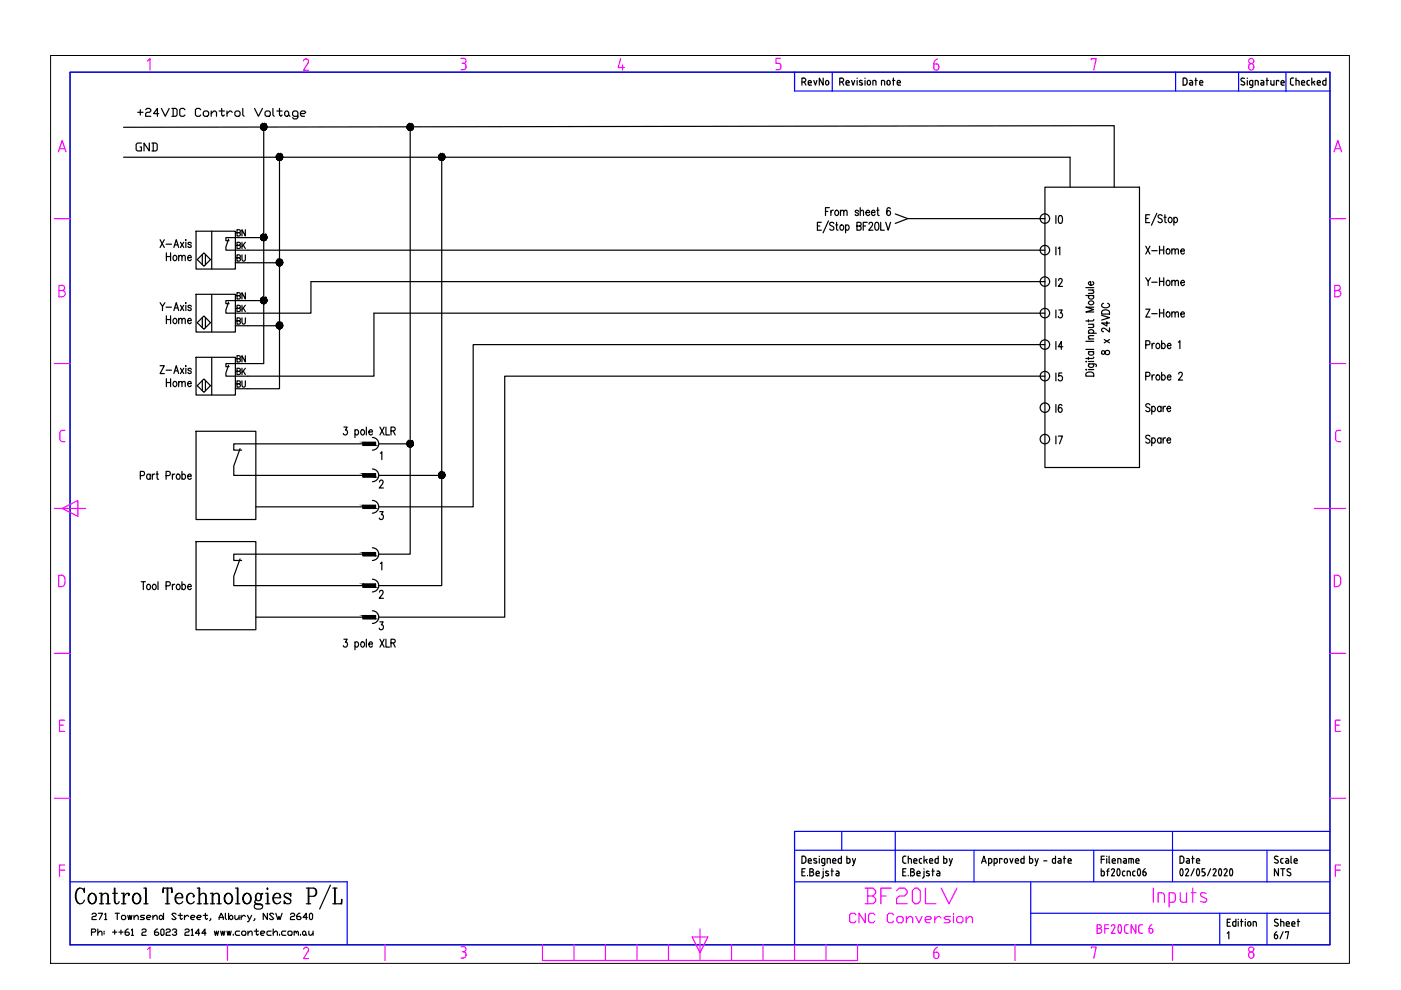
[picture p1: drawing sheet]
<svg xmlns="http://www.w3.org/2000/svg" width="297mm" height="210mm" viewBox="0 0 297 210" stroke-linecap="round" stroke-linejoin="round" font-family="sans-serif">
<defs><g id="words">
<text font-size="7.1" fill="#f0f" x="182.4" y="193">BF20LV</text>
<g font-size="5.7" fill="#f0f">
<text x="197.2" y="16.2">6</text>
<text x="197.2" y="204.6">6</text>
</g>
<text font-size="5.3" fill="#f0f" x="179.2" y="196.8">CNC Conversion</text>
<g font-size="4.9">
<text x="27.9" y="33.2">GND</text>
<text x="269.2" y="200.4">6/7</text>
</g>
<g font-size="4.4">
<text x="49.4" y="54">BK</text>
<text x="226.5" y="48.7" transform="rotate(-90 226.5 48.7)">I0</text>
<text x="49.4" y="64.6">BN</text>
<text x="226.5" y="62.1" transform="rotate(-90 226.5 62.1)">I2</text>
<text x="226.5" y="68.8" transform="rotate(-90 226.5 68.8)">I3</text>
<text x="49.4" y="78">BN</text>
<text x="223" y="75.1">I4</text>
<text x="49.4" y="83.3">BU</text>
<text x="226.5" y="81.8" transform="rotate(-90 226.5 81.8)">I5</text>
<text x="226.5" y="88.5" transform="rotate(-90 226.5 88.5)">I6</text>
<text x="223" y="95.2">I7</text>
</g>
<g font-size="4">
<text x="49.4" y="51.2">BN</text>
<text x="49.4" y="56.4">BU</text>
<text x="49.4" y="69.8">BU</text>
</g>
<text font-size="3.5" x="225.8" y="55.4" transform="rotate(-90 225.8 55.4)">I1</text>
</g></defs>
<!-- layer: 0 -->
<path d="M10.7 11.8h275.4v192.5h-275.4zM14.9 15.3h267.1v185h-267.1z" fill="none" stroke="#000" stroke-width=".21"/>
<!-- layer: FRAME070 -->
<g fill="none" stroke="#00f" stroke-width=".25">
<path d="M14.9 15.3h267.1v185h-267.1zM168.5 15.3v4h113.5M176.5 15.3v4M249.3 15.3v4M262.6 15.3v4M272.6 15.3v4M178.5 176.3v4M189.8 176.3v10.7M248.6 176.3v10.7M282 176.3h-113.5v24M14.9 187h58.7v13.3M168.5 187h113.5"/>
<path d="M168.5 180.3h113.5M206.5 180.3v6.7M218.5 193.6h63.5M218.5 187v13.3M231.9 180.3v6.7M258.6 193.6v6.7M268.6 180.3v6.7M268.6 193.6v6.7"/>
</g>
<!-- layer: FRAME050 -->
<g fill="none" stroke="#f0f" stroke-width=".25">
<path d="M31.3 13l.5-.6v2.4M64.4 12.9a.54 .54 0 0 1 .7-.4 .54 .54 0 0 1 .2 .8l-.9 1.6h1M97.7 12.4h.6M98.3 12.4a.57 .57 0 0 1 .5 .7 .57 .57 0 0 1-.8 .3M98.3 13.4l.4 .3 .1 .3M98.8 14a.61 .61 0 0 1-.5 .8h-.6M131.6 12.4l-.5 1.9h1.3M132 13.8v1M165 13.4l.5 .3 .1 .3M165.5 12.4h-1v1h.6M165.6 14a.61 .61 0 0 1-.6 .8h-.5M231.4 12.7v-.3h1l-.5 2.4"/>
<path d="M264.8 13.8a.59 .59 0 0 1 .9-.1 .59 .59 0 0 1 0 .9 .59 .59 0 0 1-.9 0zM12.4 32.2l.8-2.4 .8 2.4M12.6 31.5h1.2M282.8 32.2l.8-2.4 .9 2.4M283.1 31.5h1.1M11.5 46.4h3.4M282 46.4h3.3M11.5 77.1h3.4M12.5 61.6h.7M13.2 60.5a.54 .54 0 0 1 .5 .5 .54 .54 0 0 1-.5 .6 .67 .67 0 0 1 .6 .6 .67 .67 0 0 1-.6 .7M13.2 60.5h-.7v2.4h.7M282 77.1h3.3"/>
<path d="M283 61.6h.6M283.6 60.5a.54 .54 0 0 1 .6 .5 .54 .54 0 0 1-.6 .6M283.6 60.5h-.6v2.4h.6a.67 .67 0 0 0 .7-.7 .67 .67 0 0 0-.7-.6M13.3 91.2a.6 .6 0 0 0-.6 .6v1.2a.6 .6 0 0 0 .6 .6h.5M13.3 91.2h.5M283.2 93a.6 .6 0 0 0 .6 .6h.4M283.2 91.8v1.2M283.8 91.2a.6 .6 0 0 0-.6 .6M283.8 91.2h.4M11.5 107.8h6.7M13.2 107.8l3.3-1.7v3.4zM278.7 107.8h6.6"/>
<path d="M11.5 138.5h3.4M13.8 122.7a.73 .73 0 0 0-.8-.7h-.6v2.4a1.05 1.05 0 0 0 1.3-.5l.1-.3M13.8 122.7v.9M282 138.5h3.3M284.2 123.6a.73 .73 0 0 1-.7 .8h-.6v-2.4h.6a.73 .73 0 0 1 .7 .7v.9M12.6 153.8h.8M13.7 152.7h-1.1v2.4h1.1M283.1 153.8h.8M284.2 152.7h-1.1v2.4h1.1M11.5 169.2h3.4M282 169.2h3.3M12.6 184.5h1.1"/>
<path d="M13.7 183.4h-1.1v2.4M146.7 198.6h3.4l-1.7 3.4zM148.4 197v6.6M232.6 196.1h.5a.39 .39 0 0 1 .4 .4 .39 .39 0 0 1-.4 .3 .51 .51 0 0 1 .5 .6 .51 .51 0 0 1-.5 .5h-.5zM232.6 196.9h.5M234.2 196.9h.8M235 196.1h-.8v1.8M235.6 196.4l.1-.2a.4 .4 0 0 1 .5-.1 .4 .4 0 0 1 .1 .6M236.4 196.7l-.8 1.2h.8M237.2 196.2l.2-.1a1.23 1.23 0 0 1 0 1.8l-.2-.1a1.68 1.68 0 0 1 0-1.6zM238.4 197.4l.2 .4 .6 .1M239.2 196.1h-.6l-.1 .2-.1 1.1"/>
<path d="M240.8 196.1v1.8l-1-1.8v1.8M241.4 197.4l.2 .4 .6 .1M242.2 196.1h-.6l-.1 .2-.1 1.1M243.6 197.5a.45 .45 0 0 0 .6 .3 .45 .45 0 0 0 .3-.5 .45 .45 0 0 0-.5-.4h-.4v.6M244.2 196.1l-.4 .3-.2 .5M244.5 188.3v3M246.3 189.3a.58 .58 0 0 1 .6 .6M246.3 189.3h-.8v2M246.9 189.9v1.4M247.9 191.3h.7a.58 .58 0 0 0 .6-.6v-.8a.58 .58 0 0 0-.6-.6h-.7v3M250.2 190.7a.58 .58 0 0 0 .6 .6M250.2 189.3v1.4"/>
<path d="M251.6 189.3v2h-.8M252.6 189.3h.9M252.9 188.3v3M254.5 191.1l1 .2M254.8 190.1l1 .5v.5l-.3 .2M255.7 189.4l-.5-.1a.46 .46 0 0 0-.5 .1 .46 .46 0 0 0-.1 .5l.1 .1M283.1 184.5h1.1M284.2 183.4h-1.1v2.4M31.3 201.3l.5-.5v2.4M48.2 200.3v3.3M64.4 201.2a.54 .54 0 0 1 .7-.3 .54 .54 0 0 1 .2 .8l-.9 1.5h1M81.6 200.3v3.3"/>
<path d="M97.7 200.7h.6M98 201.8h.3M98.3 200.7a.54 .54 0 0 1 .5 .5 .54 .54 0 0 1-.5 .6M98.3 201.8a.68 .68 0 0 1 .5 .6 .68 .68 0 0 1-.5 .7h-.6M115 200.3v3.3h66.8v-3.3M121.7 200.3v3.3M128.4 200.3v3.3M135.1 200.3v3.3M141.7 200.3v3.3M155.1 200.3v3.3M161.8 200.3v3.3M168.5 200.3v3.3"/>
<path d="M175.1 200.3v3.3M215.2 200.3v3.3M231.4 201v-.2h1l-.5 2.4M248.6 200.3v3.3M264.8 202.1a.59 .59 0 0 1 .9 0 .59 .59 0 0 1 0 .8 .59 .59 0 0 1-.9 0z"/>
<circle cx="265.3" cy="12.9" r=".54"/>
<circle cx="265.3" cy="201.3" r=".54"/>
</g>
<!-- layer: FRAME025 -->
<g fill="none" stroke="#000" stroke-width=".25">
<path d="M170 17.4h.4a.41 .41 0 0 0 .5-.4 .41 .41 0 0 0-.5-.4h-.4v1.5M170.5 17.4l.4 .7M171.6 18.1h.4M172 17.4a.32 .32 0 0 0-.3-.3 .32 .32 0 0 0-.3 .3v.4l.2 .2M172 17.4v.1h-.6M172.5 17.1l.4 1 .3-1M174.5 16.6v1.5l-.8-1.5v1.5M175.1 17.2a.33 .33 0 0 1 .4-.1 .33 .33 0 0 1 .2 .3v.3a.33 .33 0 0 1-.3 .3 .33 .33 0 0 1-.4-.3zM178 17.4h.5a.41 .41 0 0 0 .4-.4 .41 .41 0 0 0-.4-.4h-.5v1.5M178.6 17.4l.3 .7M179.4 17.5h.7l-.1-.1a.33 .33 0 0 0-.3-.3 .33 .33 0 0 0-.3 .3v.4l.2 .2M179.6 18.1h.5"/>
<path d="M180.5 17.1l.4 1 .3-1M181.7 16.6h.1M181.7 17.1v1M182.8 17.7v.3l-.6-.1M182.8 17.1l-.4-.1-.2 .2 .1 .2 .5 .3M183.4 16.6h.1M183.4 17.1v1M183.9 17.2a.33 .33 0 0 1 .4-.1 .33 .33 0 0 1 .2 .3v.3a.33 .33 0 0 1-.3 .3 .33 .33 0 0 1-.3-.3zM185.4 17l.3 .2v.9M185.4 17.1h-.3v1M187.3 17l.3 .3M187.3 17.1h-.4v1"/>
<path d="M187.6 17.3v.8M188.7 17.4a.33 .33 0 0 0-.3-.4 .33 .33 0 0 0-.3 .4v.3a.32 .32 0 0 0 .3 .3 .32 .32 0 0 0 .3-.3M188.7 17.4v.3M189.2 17.1h.5M189.4 16.6v1.5M190.5 18.1h.4M190.9 17.4a.33 .33 0 0 0-.3-.4 .33 .33 0 0 0-.4 .4v.4l.3 .2M190.9 17.4v.1h-.7M251.2 16.6h.2a.99 .99 0 0 1 .2 1.2l-.4 .2M251.2 16.6h-.4v1.5h.4M252.3 17.1h.4l.1 .2v.8h-.4M252.8 17.5l-.6 .1v.2l.2 .2"/>
<path d="M253.4 17.1h.4M253.5 16.6v1.5M254.4 17.5h.6v-.1a.33 .33 0 0 0-.3-.3 .33 .33 0 0 0-.3 .3v.4l.2 .2M254.6 18.1h.4M263.8 16.6h-.5l-.2 .2 .1 .3 .6 .3a.37 .37 0 0 1 0 .6 .37 .37 0 0 1-.5 0l-.2-.1M264.4 16.6h.1M264.4 17.1v1M265 18.6h.3M265.2 18l-.2-.1v-.7l.6-.1v1.2M265.2 18.1h.4M265.6 18.3l-.3 .2M266.1 18.1v-1l.6 .1 .1 .9"/>
<path d="M267.4 17.1h.4l.1 .2v.8h-.4M267.9 17.5l-.5 .1-.1 .2 .2 .2M268.4 17.1h.6M268.6 16.6v1.5M269.4 17.1l.1 .8 .2 .1M270.1 17.1v1h-.4M271.1 17.2v-.1h-.5v1M271.6 17.5h.7v-.1a.33 .33 0 0 0-.4-.3 .33 .33 0 0 0-.3 .3v.4l.3 .2M271.9 18.1h.4M274 18.1h.3M274.3 16.6l-.7 .1v1l.4 .3M274.8 17.1l.6 .1v.9"/>
<path d="M274.8 16.6v1.5M276.2 18.1h.4M276.6 17.4a.33 .33 0 0 0-.3-.3 .33 .33 0 0 0-.4 .3v.4l.3 .2M276.6 17.4v.1h-.7M277.4 17.1l-.3 .3v.5l.3 .1M277.4 18.1h.2M277.4 17.1h.2M278.1 16.6v1.5M278.4 17.4l.4 .7M278.8 17.2l-.7 .3M279.3 17.5h.6v-.1a.33 .33 0 0 0-.3-.3 .33 .33 0 0 0-.3 .3v.4l.2 .2M279.5 18.1h.4"/>
<path d="M280.7 17.1l-.2 .3v.5l.2 .1M280.7 17.1h.4M281.1 16.6v1.5h-.4M16.9 188.3a2.13 2.13 0 0 0 0 3.3M17.8 188.8l.1 .5v-1l-.1 .5a.88 .88 0 0 0-1-.5 .88 .88 0 0 0-.7 .8 1.9 1.9 0 0 0 .8 2.5 .89 .89 0 0 0 1-.8M19.4 197.6h.7l.2-.4-.2-.2h-.7v1.3M19.4 189.4a1.14 1.14 0 0 0-.7 1.2 1.14 1.14 0 0 0 1 1 1.14 1.14 0 0 0 .7-1.2 1.14 1.14 0 0 0-1-1 1.28 1.28 0 0 0 0 2.2M19.5 193.9l.2-.3h.5l.2 .3-.2 .4h-.5l-.2 .2v.5h.9M19.7 189.4a1.28 1.28 0 0 1 0 2.2M20.7 197.9l.5-.5h.2l.2 .2v.7M20.7 197v1.3M20.9 193.6h.9l-.7 1.4"/>
<path d="M21.1 189.4h.5v2.2M21.1 191.6h.9M21.5 189.4v2.2M21.6 189.9a.74 .74 0 0 1 .7-.5 .74 .74 0 0 1 .7 .5v1.7M22.1 197.4v.2M22.1 197.9v.2M22.2 193.9l.2-.3v1.4M22.2 195h.4M22.5 189.4l.4 .5v1.7M22.5 191.6h.9M23.9 197.6h.9M23.9 189.4h1"/>
<path d="M24.2 188.3v2.7l.2 .5 .5 .1 .4-.4M24.3 197.2v.9M24.4 188.3v2.7l.2 .6M24.4 193.6h.9M24.9 193.6v1.4M25.2 197.6h.9M25.6 197.2v.9M25.8 189.4h.5v2.2M25.8 191.6h.9M26 194.1h.4l.2 .2v.5l-.2 .2h-.4l-.2-.2v-.5zM26.2 189.4v2.2M27.1 194.1l.2 .9 .2-.9 .3 .9 .2-.9"/>
<path d="M27.2 197h-.2l-.5 .4v.7l.2 .2h.5l.2-.4-.2-.3h-.7M27.3 189.6l-.1 .1 .1 .2 .1-.2-.1-.3a.95 .95 0 0 0-1 1M27.9 197.2l.2-.2v1.3M27.9 198.3h.4M28.4 194.5l.5-.4h.2l.2 .2v.7M28.4 194.1v.9M28.8 189.4a1.14 1.14 0 0 0-.7 1.2 1.14 1.14 0 0 0 1 1 1.14 1.14 0 0 0 .8-1.2 1.14 1.14 0 0 0-1.1-1 1.28 1.28 0 0 0 0 2.2M29.1 189.4a1.28 1.28 0 0 1 0 2.2M30.1 197.2l.2-.2h.5l.2 .2-.2 .4h-.5l-.2 .3v.4h.9M30.5 188.3h.5v3.3M30.5 191.6h.9M30.6 194.1h-.6l-.2 .2 .2 .2h.4l.2 .3-.2 .2h-.6"/>
<path d="M30.9 188.3v3.3M31.1 194.5h.7l.2-.2-.2-.2h-.5l-.2 .2v.5l.2 .2h.5M32.4 194.5l.5-.4h.2l.2 .2v.7M32.4 194.1v.9M33.4 197h-.2l-.4 .4v.7l.2 .2h.4l.2-.2-.2-.5h-.6M34 194.1h.2l.5 .4-.5 .5-.4-.2v-.5zM34.1 197.2l.2-.2 .5 .2v.9l-.3 .2-.4-.2zM34.7 193.6v1.4M34.7 188.3l-.1 1v-1h1.9v1l-.2-1M35.1 191.6h.9M35.2 197.2l.2-.2h.5l.2 .2v.2l-.2 .2h-.5l-.2 .3v.4h.9M35.4 188.3v3.3"/>
<path d="M35.6 188.3v3.3M36.5 197.2l.3-.2h.4l.2 .4-.4 .2M37.2 197.6l.2 .3-.2 .4h-.4l-.3-.2M37.2 190.4h1.5a.8 .8 0 0 0-.5-1 .8 .8 0 0 0-1 .5 1.05 1.05 0 0 0 0 1.3 1.05 1.05 0 0 0 1.3 .3l.2-.3M37.3 193.9l-.2-.3h-.4l-.3 .3 .9 .9-.2 .2h-.4l-.3-.2M37.8 194.1h.9M37.9 189.4a1.28 1.28 0 0 0 0 2.2M38.2 193.6v1.2l.2 .2 .3-.2M38.5 189.6l.1 .8M39.1 194.1v.9M39.2 197.2l.2-.2h.5l.2 .2-.2 .4h-.5l-.2 .3v.4h.9M40 194.3l-.2-.2h-.2l-.5 .4"/>
<path d="M40.3 189.4a1.28 1.28 0 0 0 0 2.2M40.4 194.5h.7l.2-.2-.2-.2h-.4l-.3 .2v.5l.3 .2h.4M40.5 197.2l.3-.2v1.3M40.5 198.3h.5M41.1 189.9l-.2 .1 .2 .2 .1-.2a.79 .79 0 0 0-.7-.6 .79 .79 0 0 0-.8 .5 1.05 1.05 0 0 0 0 1.3 1.05 1.05 0 0 0 1.2 .3l.3-.3M41.8 194.5h.7l.2-.2-.2-.2h-.5l-.2 .2v.5l.2 .2h.5M41.8 191.6h.9M41.8 188.3h.5v3.3M42.2 188.3v3.3M42.3 197.9h-.9l.7-.9v1.3M42.3 189.9a.74 .74 0 0 1 .7-.5 .74 .74 0 0 1 .7 .5v1.7M43.1 194.1h.9"/>
<path d="M43.2 189.4l.4 .5v1.7M43.2 191.6h.9M43.6 193.6v1.2l.2 .2 .2-.2M43.7 197.9h-.9l.6-.9v1.3M44.6 189.4h.5v2.2M44.6 191.6h.9M44.7 194.8l-.3 .4M45 189.4v2.2M45.1 189.9a.74 .74 0 0 1 .7-.5 .74 .74 0 0 1 .7 .5v1.7M45.5 197.4l.2 .9 .2-.9 .2 .9 .2-.9M46 189.4l.4 .5v1.7M46 191.6h.9"/>
<path d="M46.5 195v-.5l.4-.9 .4 .9v.5M46.5 194.5h.8M46.8 197.4l.2 .9 .2-.9 .2 .9 .3-.9M47.8 193.6v1.2l.2 .2M48.1 197.4l.2 .9 .3-.9 .2 .9 .2-.9M48.3 189.4a1.14 1.14 0 0 0-.8 1.2 1.14 1.14 0 0 0 1 1 1.14 1.14 0 0 0 .8-1.2 1.14 1.14 0 0 0-1-1 1.28 1.28 0 0 0 0 2.2M48.5 194.5l.4-.4h.2l.3 .2v.5l-.5 .2zM48.5 193.6v1.4M48.5 189.4a1.28 1.28 0 0 1 0 2.2M49.5 198.1v.2M49.8 194.1v.7l.2 .2h.2l.5-.5M49.9 188.3h.6v3.3"/>
<path d="M49.9 191.6h.9M50.3 188.3v3.3M50.7 194.1v.9M50.8 197.4h-.7l-.2 .2v.5l.2 .2h.7M51.1 194.1v.9M51.2 197.6l.3-.2h.4l.2 .2v.5l-.2 .2h-.4l-.3-.2zM52 194.3l-.4-.2-.5 .4M52.3 189.4a1.14 1.14 0 0 0-.8 1.2 1.14 1.14 0 0 0 1 1 1.14 1.14 0 0 0 .8-1.2 1.14 1.14 0 0 0-1-1 1.26 1.26 0 0 0 0 2.2M52.5 194.1l.4 .9M52.5 189.4a1.28 1.28 0 0 1 0 2.2M52.6 197.9l.4-.5h.2l.3 .2v.7M52.6 197.4v.9"/>
<path d="M53.4 194.1l-.7 1.3h-.2M53.9 197.4h.9M54 194.8l-.2 .4M54 191.3l.5 .3 1.1 .2 .1 .3-.1 .5-.4 .1h-.8l-.4-.1-.1-.3 .1-.5 .4-.2M54.3 190.7a.71 .71 0 0 0-.1 .9l1 .2 .5 .3M54.3 197v1.1l.3 .2 .2-.2M54.4 189.6a.76 .76 0 0 1 1.1 .4 .76 .76 0 0 1-.6 1 .8 .8 0 0 1-.7-.5 .8 .8 0 0 1 .2-.9zM54.4 189.6l-.1 .3 .1 .9M55.2 189.6l.1 .3-.1 .9M55.2 197.9h.7l.2-.3-.2-.2h-.4l-.3 .2v.5l.3 .2h.4M55.4 189.6h.3v-.2l-.4 .3M56.3 189.4h.5v2.2"/>
<path d="M56.3 191.6h.9M56.7 193.6v1.4l-.9-1.4v1.4M56.7 188.3l.1 .1-.1 .2-.1-.2zM56.7 189.4v2.2M57.5 197.4h-.7l-.2 .2v.5l.2 .2h.7M57.9 197.9l.5-.5h.2l.2 .2v.7M57.9 197v1.3M58 190.4h1.5a.8 .8 0 0 0-.6-1 .8 .8 0 0 0-.9 .5 1.05 1.05 0 0 0 0 1.3 1.05 1.05 0 0 0 1.2 .3l.3-.3M58 193.9l-.2-.3h-.4l-.3 .3 .9 .9-.2 .2h-.4l-.3-.2M58.5 193.6l.4 1.4 .3-.7 .2 .7 .4-1.4M58.6 189.4a1.28 1.28 0 0 0 0 2.2M59.2 189.6l.2 .8"/>
<path d="M59.3 198.1v.2M60.3 189.9l1.4 .9v.5l-.4 .3-.8-.1-.2-.5v.6l.1-.3M60.6 197.4h-.7l-.2 .2v.5l.2 .2h.7M61 197.6l.2-.2h.5l.2 .2v.5l-.2 .2h-.5l-.2-.2zM61.5 189.7l.2-.3v.6l-.6-.6h-.5l-.3 .3v.3l1.4 1M61.6 193.9l.2-.3h.5l.2 .3-.2 .4h-.5l-.2 .2v.5h.9M62.4 197.6l.2-.2 .2 .5M62.4 197.4v.9M62.8 197.6l.2-.2 .3 .2v.7M63.6 193.6h-.2l-.5 .5v.7l.3 .2h.4l.2-.2-.2-.5h-.7M63.7 198.1v.2M64.1 197.6l.3-.2 .4 .2v.5l-.2 .2-.5-.2z"/>
<path d="M64.8 198.1l.2 .2M65 188.3h1.5a.9 .9 0 0 1 .7 .9 .9 .9 0 0 1-.7 .8h-1M65 191.6h.9M65.2 194.5h-.9l.6-.9v1.4M65.4 188.3v3.3M65.5 197.4v.7l.2 .2h.2l.5-.4M65.5 188.3v3.3M65.8 193.6h.3l.2 .3v.9l-.2 .2-.5-.2v-.9zM66.4 197.4v.9M66.5 188.3a.97 .97 0 0 1 .5 .9 .97 .97 0 0 1-.5 .8M70.1 187.7l-2.3 5M70.6 191.6h1.9v-.9l-.2 .9"/>
<path d="M70.6 188.3h.9M70.9 188.3v3.3M71.1 188.3v3.3M170 184.9h.5M170.7 184.2h-.7v1.5h.7M170.9 182l-.3-.4-.6-.1v1.5l.6-.1 .3-.3M170.9 182v.6M171.2 185.6v.1M171.4 182.4a.33 .33 0 0 1 .3-.4 .33 .33 0 0 1 .3 .4M171.4 182.4v.4l.2 .2M171.6 183h.4M172 182.4v.1h-.6"/>
<path d="M172.1 184.8a.33 .33 0 0 0 .3-.3 .33 .33 0 0 0-.3-.3h-.4v1.5h.4a.41 .41 0 0 0 .4-.4 .41 .41 0 0 0-.4-.4h-.4M173 185.2h.7v-.2a.33 .33 0 0 0-.3-.3 .33 .33 0 0 0-.4 .3l.1 .6 .6 .1M173.1 182.1l-.4-.1-.2 .2 .1 .2 .6 .3-.1 .3-.6-.1M173.7 181.5v.1M173.7 182v1M174.3 183.5h.3M174.5 185.9l-.3 .3M174.5 184.2v.1M174.5 184.7v1.2M174.9 183l-.6-.1-.1-.6 .2-.2 .5-.1v1.2l-.3 .3M175.6 184.8l-.3-.1-.3 .1 .1 .3 .6 .3-.1 .2h-.6M176 182.3l-.1-.2-.5-.1v1"/>
<path d="M176.1 182.3v.7M176.2 184.7h.5M176.4 184.2v1.5M176.5 182.5h.7v-.2a.33 .33 0 0 0-.3-.3 .33 .33 0 0 0-.4 .4v.4l.3 .2M176.8 183h.4M177.3 184.7h.3M177.6 184.7l.2 .1 .1 .9-.6-.1v-.3l.6-.1M178.4 181.5v1.5h-.6l-.1-.3v-.5l.7-.2M179.5 181.5v1.5h.4M179.5 182h.4M179.9 182l.3 .3v.6l-.3 .1M180.7 182l.4 1"/>
<path d="M181.4 182l-.5 1.5h-.2M192.1 181.5l-.5 .1-.2 .3 .1 .9 .6 .2M192.1 184.2h-.7v1.5h.7M192.6 182l.5 .1 .1 .2M192.6 181.5v1.5M193.2 182.3v.7M193.5 184.2a.33 .33 0 0 1 .3 .3 .33 .33 0 0 1-.3 .3M193.5 184.2h-.4v1.5M193.7 182.4a.33 .33 0 0 1 .4-.4 .33 .33 0 0 1 .3 .4M193.8 182.4v.5l.6 .1M194.4 182.4v.1h-.6M194.4 185a.33 .33 0 0 1 .3-.3 .33 .33 0 0 1 .4 .3"/>
<path d="M195.4 182l-.3 .1-.2 .2 .1 .6 .4 .1M195.9 181.5v1.5M195.9 184.2v.1M195.9 184.7v1.2M196.3 182.4l.3 .6M196.6 182.2l-.7 .3M197 184.8l-.5-.1v.4M197.1 182.4v.5l.7 .1M197.1 182.4a.33 .33 0 0 1 .3-.4 .33 .33 0 0 1 .3 .4M197.6 184.7h.5M197.8 182.4v.1h-.7M197.8 184.2v1.5"/>
<path d="M198.5 182l-.2 .2-.1 .5 .3 .3M198.5 182h.4M198.7 184.7h.3M198.9 181.5v1.5h-.4M198.9 184.7l.3 .3M200.1 181.5v1.5h.5l.1-.3M200.1 182l.5 .1 .1 .2M200.8 182.3v.4M201.3 182l.3 1M201.9 182l-.5 1.5h-.1M208.1 183l.5-1.5 .5 1.5M208.3 182.6h.7"/>
<path d="M209.6 183h.4M210 182l.2 .2 .1 .5-.3 .3M210 182h-.4v1.5M210.8 183h.4M211.1 182l.3 .2v.5l-.3 .3M211.2 182h-.4v1.5M212.4 182.2v-.2h-.5v1M212.9 182.4a.33 .33 0 0 1 .4-.4 .33 .33 0 0 1 .3 .4M212.9 182.7a.33 .33 0 0 0 .4 .3 .33 .33 0 0 0 .3-.3M213 182.4v.3M213.6 182.4v.3M214.1 182l.4 1 .3-1"/>
<path d="M215.3 182.4a.33 .33 0 0 1 .3-.4 .33 .33 0 0 1 .3 .4M215.3 182.4l.1 .5 .6 .1M216 182.4v.1h-.7M217.1 181.5v1.5h-.5l-.2-.3 .1-.5 .6-.2M218.3 181.5v1.5h.5l.1-.3v-.5l-.6-.2M219.4 182l.4 1M220.1 182l-.5 1.5h-.2M221.3 182.5h.7M223.8 181.5v1.5h-.5l-.2-.3 .1-.5 .6-.2M224.4 182l.5 .2 .1 .8-.6-.1v-.3l.6-.1M225.5 182h.5M225.6 181.5v1.5"/>
<path d="M226.5 182.8l.2 .2h.4M226.5 182.4a.33 .33 0 0 1 .3-.4 .33 .33 0 0 1 .3 .4M226.5 182.4v.4M227.1 182.4v.1h-.6M233.5 184.2v1.5h.5l.1-.3v-.6l-.6-.1M233.5 182.2h.6M234.1 181.5h-.6v1.5M234.6 181.5v.1M234.6 182v1M234.6 184.7h.6M235.1 184.2l-.3 .3v1.2M235.2 181.5v1.3l.1 .2"/>
<path d="M235.6 184.4l.4-.2a.33 .33 0 0 1 .2 .5M235.8 182.4v.4l.3 .2M235.8 182.4a.33 .33 0 0 1 .3-.4 .33 .33 0 0 1 .4 .4M236.1 183h.4M236.3 184.7l-.7 1h.7M236.5 182.4v.1h-.7M237 184.3v-.1a.85 .85 0 0 1 .1 1.5l-.1-.1a1.41 1.41 0 0 1 0-1.3zM237.6 182.3l-.1-.2-.5-.1v1M237.7 182.3v.7M238.2 182l.6 .2v.8l-.6-.1v-.3l.6-.1M238.3 184.7l-.3 .3v.6l.3 .1M238.3 184.7h.2"/>
<path d="M238.3 185.7h.2M239.3 183v-1l1 .2v.8M239.6 185l-.1-.3h-.5v1M239.7 185v.7M239.8 182v1M240.7 184.7h-.4l-.2 .3 .1 .6 .5 .1M240.8 182.4a.33 .33 0 0 1 .4-.4 .33 .33 0 0 1 .3 .4M240.8 182.4l.1 .5 .6 .1M241.3 184.3l.1-.1a.87 .87 0 0 1 .1 1.5l-.2-.1a1.41 1.41 0 0 1 0-1.3zM241.5 182.4v.1h-.7M242.3 184.9v.5a.33 .33 0 0 0 .4 .3 .33 .33 0 0 0 .3-.3M242.3 184.9h.4"/>
<path d="M242.7 184.9h.2l.1 .5M242.8 184.2l-.4 .4-.1 .3M250.3 184.3l.1-.1a.87 .87 0 0 1 .1 1.5l-.2-.1a1.41 1.41 0 0 1 0-1.3zM251 182l-.2-.4-.6-.1v1.5l.6-.1 .2-.3M251 182v.6M251.3 184.4l.4-.2a.33 .33 0 0 1 .3 .5M251.6 182l.5 .2 .1 .8-.6-.1v-.3l.6-.1M252 184.7l-.7 1h.7M252.7 182h.5M252.8 181.5v1.5M253.2 184.2l-.7 1.5M253.7 182.4v.4l.2 .2"/>
<path d="M253.7 182.4a.33 .33 0 0 1 .3-.4 .33 .33 0 0 1 .3 .4M253.8 184.3l.1-.1a.87 .87 0 0 1 .1 1.5l-.2-.1a1.41 1.41 0 0 1 0-1.3zM253.9 183h.5M254.4 182.4v.1h-.7M255.4 184.2h-.5v.7h.4l.2 .3M255.5 185.4l-.2 .3h-.4M255.5 185.2v.2M256.7 184.2l-.7 1.5M257.2 184.4l.3-.2a.33 .33 0 0 1 .3 .5M257.8 184.7l-.6 1h.7M258.5 184.3l.1-.1a.87 .87 0 0 1 .1 1.5l-.2-.1a1.41 1.41 0 0 1 0-1.3zM259.5 184.4l.3-.2a.33 .33 0 0 1 .3 .5"/>
<path d="M260.2 184.7l-.7 1h.7M260.2 197.9l.3-.4v1.6M260.2 195.6h.5M260.9 194.9h-.7v1.5h.7M261.2 184.3l-.1-.1a.85 .85 0 0 0 0 1.5l.1-.1M261.2 184.3a1.41 1.41 0 0 1 0 1.3M262 194.9v1.5l-.5-.1-.1-.2v-.6l.6-.1M262.5 194.9v.1M262.5 195.4v1M263 195.4h.5M263.2 194.9v1.5M264 194.9v.1"/>
<path d="M264 195.4v1M264.5 195.7a.33 .33 0 0 1 .4-.3 .33 .33 0 0 1 .3 .3M264.5 196a.33 .33 0 0 0 .4 .4 .33 .33 0 0 0 .3-.4M264.5 195.7v.3M265.2 195.7v.3M265.7 196.4v-1l.6 .1 .1 .9M270.4 182.2l.5 .2a.37 .37 0 0 1 0 .5 .37 .37 0 0 1-.5 0l-.2-.1M271 181.6l-.5-.1-.2 .1-.1 .3 .2 .2M271.1 184.2v1.5l-.9-1.5v1.5M271.5 184.2h.9M271.8 182l-.2 .2-.1 .5 .3 .3M271.8 183h.2"/>
<path d="M271.8 182h.2M272 184.2v1.5M272.6 182l.6 .2v.8l-.6-.1v-.3l.6-.1M273.1 184.8l.4 .3a.37 .37 0 0 1 .1 .5 .37 .37 0 0 1-.6 0l-.1-.1M273.6 184.3l-.4-.1-.3 .1v.3l.2 .2M273.7 181.5v1.3l.2 .2M274.4 182.8l.2 .2h.5M274.4 182.4a.33 .33 0 0 1 .3-.4 .33 .33 0 0 1 .3 .4M274.4 182.4v.4M275.1 182.4v.1h-.7"/>
</g>
<!-- layer: 0 -->
<g fill="none" stroke="#000" stroke-width=".25">
<path d="M26.2 33.3h200.7M29.2 23.8h1.1M29.8 23.3v1.1M30.9 23.3l.3-.3h.5l.3 .3v.2l-.3 .3h-.5l-.3 .3v.6h1.1M33.6 24.1h-1.1l.9-1.1v1.7M34.2 23l.8 1.7 .9-1.7M36.4 23h.9l.2 .3v1.1l-.2 .3h-.9M36.7 23v1.7M39.2 23.3l-.3-.3h-.5l-.3 .3v1.1l.3 .3h.5l.3-.3M42.6 23.3l-.3-.3h-.6l-.3 .3v1.1l.3 .3h.6l.3-.3M43.4 23.5h.6l.2 .3v.6l-.2 .3h-.6l-.3-.3v-.6zM44.8 24.1l.5-.6h.3l.3 .3v.9"/>
<path d="M44.8 23.5v1.2M46.5 23.5h1.1M47 23v1.4l.3 .3 .3-.3M48.1 23.5v1.2M49.2 23.8l-.2-.3h-.3l-.6 .6M49.8 23.8l.3-.3h.5l.3 .3v.6l-.3 .3h-.5l-.3-.3zM51.5 23v1.4l.2 .3M54 23l.8 1.7 .8-1.7M55.2 26.9h.1M55.3 26.8h.1M55.3 27h.1M55.3 27.1h.1"/>
<path d="M55.3 26.7v.1M55.3 26.9h.1M55.3 26.7h.1M55.3 27v.2h.1M55.3 27.2h.1M55.3 27v.2M55.3 26.6v.2M55.3 26.6h.1M55.3 27.3h.1M55.4 27.3h.1M55.4 26.5h.1M55.4 27v.4"/>
<path d="M55.4 26.9h.1M55.4 26.5v.3M55.5 26.5h.1M55.5 26.6h.1M55.5 26.7h.1M55.5 26.8h.1M55.5 26.7l.1 .1M55.5 26.9h.1M55.5 27h.1M55.5 27.1h.1M55.5 27.2h.1M55.5 27.3h.1"/>
<path d="M55.5 27.4h.1M55.5 26.6v.1M55.5 27v.1M55.5 27.3v.1M55.5 26.4l.1 .1M55.5 27.4v.1M55.6 26.4l-.1 .2M55.6 26.4h.5M55.6 26.5h.5M55.6 26.7h.5M55.6 26.8h.5M55.6 27h.5"/>
<path d="M55.6 27.1h.5M55.6 27.2h.5M55.6 27.3h.5M55.6 27.4v.1M55.6 27.2h.1M55.6 26.9h.1M55.6 26.6v.1M55.6 26.4v.1M55.6 26.4h.1M55.6 26.5h.1M55.6 26.6h.1M55.6 26.7h.1"/>
<path d="M55.6 26.7l.1 .1M55.6 27.1h.1M55.6 27.3l.1 .1M55.6 26.5v.1M55.6 27v.1M55.6 27.5h.1M55.6 27v.4M55.6 26.3v.5M55.7 27.4l-.2 .1M55.7 26.3h.1M55.7 26.4h.1M55.7 26.5h.1"/>
<path d="M55.7 26.6h.1M55.7 26.7h.1M55.7 26.8h.1M55.7 26.9h.1M55.7 27.1h.1M55.7 27.2h.1M55.7 27.4h.1M55.7 27.4v.1M55.7 26.6v.1M55.7 26.4v.1M55.7 26.3v.1M55.7 26.5v.1"/>
<path d="M55.7 26.7v.1M55.7 27v.1M55.7 27.3v.1M55.7 27.5v.1M55.7 27v.4M55.7 26.3v.5M55.8 27.6h.1M55.8 27.4v.1M55.8 27.2h.1M55.8 26.9h.1M55.8 26.6v.1M55.8 26.4v.1"/>
<path d="M55.8 26.4h.1M55.8 26.5h.1M55.8 26.6h.1M55.8 26.7h.1M55.8 26.8h.1M55.8 27.1h.1M55.8 27.4h.1M55.8 26.3h.1M55.8 26.3v.1M55.8 26.5v.1M55.8 26.7v.1M55.8 27v.1"/>
<path d="M55.8 27.3v.1M55.8 27.5v.1M55.9 27.4v.1M55.9 27v.4M55.9 26.9h.1M55.9 26.3v.5M55.9 27.5v.1M55.9 26.3h.1M55.9 26.4h.1M55.9 26.5h.1M55.9 26.6h.1M55.9 26.7h.1"/>
<path d="M55.9 26.8h.1M55.9 27.1h.1M55.9 27.2h.1M55.9 27.4h.1M55.9 27.6h.1M55.9 26.6v.1M55.9 26.4v.1M55.9 26.3v.1M55.9 26.5v.1M55.9 26.7v.1M55.9 27v.1M55.9 27.3v.1"/>
<path d="M56 27.4v.1M56 27v.4M56 26.9h.1M56 26.3v.5M56 27.5v.1M56 27.6h.1M56 27.2h.1M56 26.6v.1M56 26.4v.1M56 26.4h.1M56 26.5h.1M56 26.6h.1"/>
<path d="M56 26.7h.1M56 27.1h.1M56 26.3h.1M56 26.3v.1M56 26.5v.1M56 26.7v.1M56 27v.1M56 27.3v.1M56.1 27.4h-.1M56.1 27.2h.1M56.1 26.9h-.1M56.1 26.6v.1"/>
<path d="M56.1 26.4v.1M56.1 26.3h.1M56.1 26.7l-.1 .1M56.1 27.3l-.1 .1M56.1 26.3v.1M56.1 26.5v.1M56.1 27v.1M56.1 27.5v.1M56.2 26.4h.1M56.2 26.5h.1M56.2 26.6h.1M56.2 26.7h.1"/>
<path d="M56.2 26.8h.1M56.2 26.7l.1 .1-.1-.1M56.2 26.9h.1M56.2 27h.1M56.2 27.1h.1M56.2 27.2h.1M56.2 27.3h.1M56.2 27.3l.1 .1-.1-.1M56.2 27.4h.1M56.2 27.6h.1M56.2 26.6v.1M56.2 26.4v.1"/>
<path d="M56.2 26.3v.1M56.2 26.5v.1M56.2 27v.1M56.2 27.5h.1M56.2 23.8l.3-.3h.5l.3 .3v.6l-.3 .3h-.5l-.3-.3zM56.2 27.5h-.5M56.3 26.7h.2M56.3 26.8h.3M56.3 27h.3M56.3 27.1h.3M56.3 27.2h.2M56.3 27.3h.2"/>
<path d="M56.3 27.5h.1M56.3 27.4h.1M56.3 27.2h.1M56.3 26.9h.1M56.3 26.6v.1M56.3 26.4v.1M56.3 26.5h.1M56.3 26.6h.1M56.3 26.7h.1M56.3 26.7l.1 .1M56.3 27.1h.1M56.3 26.4h.1"/>
<path d="M56.3 26.5v.1M56.3 27v.1M56.3 27.4v.1M56.3 27v.4M56.3 26.4v.4M56.4 26.5h.1M56.4 26.6h.1M56.4 26.7h.1M56.4 26.8h.1M56.4 26.9h.1M56.4 27.1h.1M56.4 27.2h.1"/>
<path d="M56.4 26.6v.1M56.4 26.5v.1M56.4 26.7v.1M56.4 27v.1M56.4 27.3v.1M56.4 27v.3h-.1M56.4 26.6v.2M56.5 27.2h-.1M56.5 26.9h.1M56.5 26.6v.1M56.5 26.7h.1M56.5 26.8h.1"/>
<path d="M56.5 27.1h.1M56.5 27.2h.1M56.5 26.7v.1M56.5 27v.1M56.6 26.8h.1M56.6 27h.1M56.6 27.1h.1M56.6 26.9h.1M56.6 27v.1M57.9 23v1.4l.2 .3M58.6 33.3h.4M58.6 33.4h.4"/>
<path d="M58.6 33.2h.1M58.6 33.5h.1M58.6 33.2h.4M58.6 33.5h.4M58.6 33.6h.4M58.6 33.3v.3l.1-.1M58.6 33.1h.1M58.6 33.1v.1M58.6 33.1h.4M58.7 33.6h.1M58.7 33.7h.3M58.7 33v.6"/>
<path d="M58.7 33h.1M58.7 23.5h1.1M58.7 32.9h.1M58.8 32.9h.1M58.8 33h.1M58.8 33.1h.1M58.8 33.2h.1M58.8 33.3h.1M58.8 33.5h.1M58.8 33.6h.1M58.8 33.7v.1M58.8 33.5v.1"/>
<path d="M58.8 33v.1M58.8 32.9v.1M58.8 33.1v.1M58.8 33.4v.1M58.8 32.8h.1M58.8 32.9v.9h.2M58.9 33.8l.1 .1M58.9 33.5v.1M58.9 33.3h.1M58.9 33v.1M58.9 32.8v.1M58.9 32.9v.1"/>
<path d="M58.9 33h.1M58.9 33.1h.1M58.9 33.2h.1M58.9 33.5h.1M58.9 33.6h.1M58.9 33.8h.1M58.9 33.1v.1M58.9 33.4v.1M58.9 33.7v.1M58.9 33.8v.1M58.9 33.3v.2M58.9 32.8h.1"/>
<path d="M58.9 33.9h.1M59 33.9h.1M59 32.7h.1M59 32.8h.1M59 33h.1M59 33.1h.1M59 33.2h.1M59 33.3h.1M59 33.4h.1M59 33.5h.1M59 33.6h.1M59 33.7h.1"/>
<path d="M59 33.8h.1M59 33.8v.1M59 33.5v.1M59 33v.1M59 33.1v.1M59 33.4v.1M59 33.7v.1M59 32.7h.3M59 33.9v.1M59.1 33.1h.3M59.1 33.2h.3M59.1 33.3h.3"/>
<path d="M59.1 33.4h.3M59.1 33.5h.3M59.1 33.6h.3M59.1 33.7h.3M59.1 33.8h.3M59.1 33.9h.3M59.1 33.8v.1M59.1 33.5v.1M59.1 33.3v.2M59.1 33v.1M59.1 32.7l.1 .1M59.1 33h.1"/>
<path d="M59.1 33.1h.1M59.1 33.2h.1M59.1 33.5h.1M59.1 33.6h.1M59.1 33.8h.1M59.1 33.9h.1M59.1 33.9l.1 .1M59.1 33.1v.1M59.1 33.7v.1M59.2 32.9v1.1M59.2 32.8v.1M59.2 32.7v.1"/>
<path d="M59.2 32.8h-.1l.1 .1M59.2 32.9l-.1 .1M59.2 32.8h.1M59.2 32.9h.1M59.2 33h.1M59.2 33.1h.1M59.2 33.2h.1M59.2 33.3h.1M59.2 33.5h.1M59.2 33.6h.1M59.2 33.8h.1M59.2 33.9h.1"/>
<path d="M59.2 34h.1M59.2 33.8v.1M59.2 33.5v.1M59.2 33v.1M59.2 32.9v.1M59.2 33.1v.1M59.2 33.4v.1M59.2 33.7v.1M59.2 33.9v.1M59.3 23v1.4l.2 .3 .3-.3M59.3 32.9v1.1M59.3 32.8v.1"/>
<path d="M59.3 32.7v.1M59.3 33.8v.1M59.3 33.5v.1M59.3 33.3h.1M59.3 33v.1M59.3 32.7h.2M59.3 32.8h.1M59.3 32.9h.1M59.3 33h.1M59.3 33.1h.1M59.3 33.2h.1M59.3 33.5h.1"/>
<path d="M59.3 33.6h.1M59.3 33.8h.1M59.3 33.9h.1M59.3 34h.1M59.3 32.9v.1M59.3 33.1v.1M59.3 33.4v.1M59.3 33.7v.1M59.3 33.9v.1M59.4 34h.1M59.4 32.9v1.1M59.4 32.8v.1"/>
<path d="M59.4 32.7v.1M59.5 32.7v.1M59.5 33h.1M59.5 33.1h.1M59.5 33.2h.1M59.5 33.3h.1M59.5 33.4h.1M59.5 33.5h.1M59.5 33.6h.1M59.5 33.7h.1M59.5 33.8h.1M59.5 33.9h.1"/>
<path d="M59.5 33.8v.1M59.5 33.5v.1M59.5 33v.1M59.5 32.7h.1M59.5 33.1v.1M59.5 33.4v.1M59.5 33.7v.1M59.5 33.9v.1M59.5 34h.1M59.5 32.8v.1M59.5 32.9v.1M59.6 33.1h.2"/>
<path d="M59.6 33.2h.3M59.6 33.3h.3M59.6 33.4h.3M59.6 33.5h.3M59.6 33.6h.3M59.6 33.7h.2M59.6 33.8v.1M59.6 33.5v.1M59.6 33.3v.2M59.6 33v.1M59.6 32.8h.1M59.6 33h.1"/>
<path d="M59.6 33.1h.1M59.6 33.2h.1M59.6 33.5h.1M59.6 33.6h.1M59.6 33.8h.1M59.6 33.1v.1M59.6 33.7v.1M59.6 33.9h.1M59.6 32.9v1M59.6 32.8v.1M59.7 32.8h-.1l.1 .1M59.7 32.9l-.1 .1"/>
<path d="M59.7 32.8h.1M59.7 32.9h.1M59.7 33h.1M59.7 33.1h.1M59.7 33.2h.1M59.7 33.3h.1M59.7 33.5h.1M59.7 33.6h.1M59.7 33.8l-.1 .1M59.7 33.5v.1M59.7 33v.1M59.7 32.8v.1"/>
<path d="M59.7 32.9v.1M59.7 33.1v.1M59.7 33.4v.1M59.7 33.7v.1M59.7 32.9v.9h-.1M59.8 32.9h.1M59.8 33.7l-.1 .1M59.8 33.5v.1M59.8 33.3h.1M59.8 33v.1M59.8 33v.6M59.8 33.1h.1"/>
<path d="M59.8 33.2h.1M59.8 33.5h.1M59.8 33.7h.1M59.8 33h.1M59.8 33.1v.1M59.8 33.4v.1M59.9 33.1h.1M59.9 33.2h.1M59.9 33.3h.1M59.9 33.4h.1M59.9 33.5h.1M59.9 33.4v.1"/>
<path d="M60.4 23.8l.3-.3h.2l.3 .3v.6l-.3 .3h-.2l-.3-.3zM61.2 24.4l.3 .3M63.2 24.7h-.9l-.3-.3v-.6l.3-.3h.6l.3 .3v1.1l-.3 .3h-.6l-.3-.3M63.7 24.1h.9l.2-.3-.2-.3h-.6l-.3 .3v.6l.3 .3h.6M86.3 26.9h.3M86.3 27.1h.3M86.3 26.9h.1M86.3 27h.1M86.3 26.8h.1M86.4 26.8h.1M86.4 26.9h.1M86.4 27h.1"/>
<path d="M86.4 27.2h.1M86.4 27.1v.1h.2M86.4 27v.1M86.4 26.8v.1M86.4 26.7h.1M86.4 27.3h.1M86.4 27.1v.2M86.4 26.7v.2M86.4 26.6h.1M86.4 26.6h.2M86.4 27.3h.2M86.5 27.2v.1"/>
<path d="M86.5 27v.1M86.5 26.7v.1M86.5 26.6h.1M86.5 26.7h.1M86.5 26.8h.1M86.5 26.9h.1M86.5 27h.1M86.5 27.2h.1M86.5 27.3h.1M86.5 27.3l.1 .1M86.5 26.6v.1M86.5 26.8v.1"/>
<path d="M86.5 27.1v.1M86.5 26.5h.1M86.5 27.1l.1 .4M86.5 26.5v.4M86.6 26.8h-.2M86.6 26.5h.1M86.6 26.6h.1M86.6 26.7h.1M86.6 26.8h.1M86.6 26.9h.1M86.6 26.8l.1 .1M86.6 27h.1"/>
<path d="M86.6 27.1h.1M86.6 27.2h.1M86.6 27.3h.1M86.6 27.4h.1M86.6 27.5h.1M86.6 27.2v.1M86.6 26.7v.1M86.6 26.5v.1M86.6 26.6v.1M86.6 27.1v.1M86.6 27.3v.2M86.6 27.5v.1"/>
<path d="M86.6 26.4h.1M86.6 26.4h.2M86.6 26.4v.1M86.7 27.6h.1M86.7 26.5h.6M86.7 26.6h.6M86.7 26.8h.6M86.7 26.9h.6M86.7 27.1h.6M86.7 27.2h.6M86.7 27.3h.6M86.7 27.4h.6"/>
<path d="M86.7 27.5h.1M86.7 27.2v.1M86.7 27h.1M86.7 26.7v.1M86.7 26.5v.1M86.7 26.5h.1M86.7 26.6h.1M86.7 26.7h.1M86.7 26.8h.1M86.7 26.8l.1 .1M86.7 27.2h.1M86.7 27.3h.1"/>
<path d="M86.7 27.3l.1 .2M86.7 26.4v.1M86.7 26.6v.1M86.7 27.1v.1M86.8 27.5v.1M86.8 27.1v.4M86.8 27v.1M86.8 26.4v.5M86.8 26.4h.1M86.8 27.6h.1M86.8 26.4h.3M86.8 26.5h.1"/>
<path d="M86.8 26.6h.1M86.8 26.7h.1M86.8 26.8h.1M86.8 26.9h.1M86.8 27h.1M86.8 27.2h.1M86.8 27.3h.1M86.8 27.5h.1M86.8 27.2v.1M86.8 26.7v.1M86.8 26.5v.1M86.8 26.4v.1"/>
<path d="M86.8 26.6v.1M86.8 26.8v.1M86.8 27.1v.1M86.8 27.3v.2M86.9 27.5v.1M86.9 27.1v.4M86.9 27v.1M86.9 26.3v.6M86.9 27.6h.1M86.9 27.2v.1M86.9 26.7v.1M86.9 26.5v.1"/>
<path d="M86.9 26.4h.1M86.9 26.5h.1M86.9 26.6h.1M86.9 26.7h.1M86.9 26.8h.1M86.9 26.9h.1M86.9 27h.1M86.9 27.2h.1M86.9 27.3h.1M86.9 27.5h.1M86.9 26.3v.2M86.9 26.6v.1"/>
<path d="M86.9 26.8v.1M86.9 27.1v.1M86.9 27.3v.2M87 27.5v.1M87 27.1v.4M87 27v.1M87 26.3v.6M87 27.6h.1M87.1 26.4h.1M87.1 26.5h.1M87.1 26.6h.1M87.1 26.7h.1"/>
<path d="M87.1 26.8h.1M87.1 26.9h.1M87.1 27h.1M87.1 27.2h.1M87.1 27.3h.1M87.1 27.5h.1M87.1 27.6h.1M87.1 27.5v.1M87.1 27.2v.1M87.1 27v.1M87.1 26.7v.1M87.1 26.5v.1"/>
<path d="M87.1 26.3v.2M87.1 26.6v.1M87.1 26.8v.1M87.1 27.1v.1M87.1 27.3v.2M87.1 27.1v.4M87.1 26.3v.6M87.2 27.5v.1M87.2 27.2v.1M87.2 27v.1M87.2 26.7v.1M87.2 26.5v.1"/>
<path d="M87.2 26.4h.1M87.2 26.5h.1M87.2 26.6h.1M87.2 26.7h.1M87.2 26.8h.1M87.2 27.2h.1M87.2 27.3h.1M87.2 26.4v.1M87.2 26.6v.1M87.2 26.8v.1M87.2 27.1v.1M87.2 27.3v.2"/>
<path d="M87.2 27.6h.1M87.2 27.5h.1M87.2 27h.1M87.3 26.5h.1M87.3 26.6h.1M87.3 26.7h.1M87.3 26.8h.1M87.3 26.9h.1M87.3 26.8l.1 .1-.1-.1M87.3 27h.1M87.3 27.1h.1M87.3 27.2h.1"/>
<path d="M87.3 27.3h.1M87.3 27.4h.1M87.3 27.3l.1 .2-.1-.2M87.3 27.5h.1M87.3 27.2v.1M87.3 26.7v.1M87.3 26.5v.1M87.3 26.4v.1M87.3 26.6v.1M87.3 27.1v.1M87.4 26.5h.1M87.4 26.8h.2"/>
<path d="M87.4 26.9h.2M87.4 27.1h.2M87.4 27.2h.2M87.4 27.2v.1M87.4 27h.1M87.4 26.7v.1M87.4 26.5v.1M87.4 26.6h.1M87.4 26.7h.1M87.4 26.8h.1M87.4 26.8l.1 .1M87.4 27.2h.1"/>
<path d="M87.4 27.3h.1M87.4 26.6v.1M87.4 27.1v.1M87.4 27.3v.2M87.5 26.5h.1M87.5 27.1l-.1 .4M87.5 27v.1M87.5 26.5v.4M87.5 26.6h.1M87.5 26.7h.1M87.5 26.8h.1M87.5 26.9h.1"/>
<path d="M87.5 27h.1M87.5 27.2h.1M87.5 27.2l-.1 .2M87.5 26.7v.1M87.5 26.6v.1M87.5 26.8v.1M87.5 27.1v.1M87.6 27.1v.2h-.2M87.6 27v.1M87.6 26.7v.2M87.6 26.7h.1M87.6 26.9h.1"/>
<path d="M87.6 27.1h.1M87.6 27h.1M93 33.3h.4M93 33.4h.4M93 33.2h.1M93 33.5h.1M93 33.2h.4M93 33.5h.4M93 33.6h.4M93 33.3v.3l.1-.1M93 33.1h.1M93 33.1v.1"/>
<path d="M93 33.1h.4M93.1 33.6h.1M93.1 33.7h.3M93.1 33v.6M93.1 33h.1M93.1 32.9h.1M93.1 33.1h.1M93.1 33.2h.1M93.1 33.3h.1M93.1 33.5h.1M93.1 33.7l.1 .1M93.1 33.5v.1"/>
<path d="M93.1 33v.1M93.1 32.9v.1M93.1 33.1v.1M93.1 33.4v.1M93.2 32.9v.9h.2M93.3 33.8l.1 .1M93.3 33.5v.1M93.3 33.3h.1M93.3 33v.1M93.3 32.8h.1zM93.3 32.9v.1M93.3 33h.1"/>
<path d="M93.3 33.1h.1M93.3 33.2h.1M93.3 33.5h.1M93.3 33.6h.1M93.3 33.8h.1M93.3 33.1v.1M93.3 33.4v.1M93.3 33.7v.1M93.3 33.8v.1M93.3 33.3v.2M93.3 32.8h.1M93.3 33.9h.1"/>
<path d="M93.4 32.7h.1M93.4 32.8h.1M93.4 33h.1M93.4 33.1h.1M93.4 33.2h.1M93.4 33.3h.1M93.4 33.4h.1M93.4 33.5h.1M93.4 33.6h.1M93.4 33.7h.1M93.4 33.8h.1M93.4 33.9h.1"/>
<path d="M93.4 33.8v.1M93.4 33.5v.1M93.4 33v.1M93.4 33.1v.1M93.4 33.4v.1M93.4 33.7v.1M93.4 32.7h.3M93.4 33.9v.1M93.5 33.1h.3M93.5 33.2h.3M93.5 33.3h.3M93.5 33.4h.3"/>
<path d="M93.5 33.5h.3M93.5 33.6h.3M93.5 33.7h.3M93.5 33.8h.3M93.5 33.9h.3M93.5 33.8v.1M93.5 33.5v.1M93.5 33.3v.2M93.5 33v.1M93.5 32.7l.1 .1M93.5 33h.1M93.5 33.1h.1"/>
<path d="M93.5 33.2h.1M93.5 33.5h.1M93.5 33.6h.1M93.5 33.8h.1M93.5 33.9h.1M93.5 33.9l.1 .1M93.5 33.1v.1M93.5 33.7v.1M93.5 32.9v1.1M93.5 32.8v.1M93.5 32.7v.1M93.6 32.8h-.1l.1 .1"/>
<path d="M93.6 32.9l-.1 .1M93.6 32.8h.1M93.6 32.9h.1M93.6 33h.1M93.6 33.1h.1M93.6 33.2h.1M93.6 33.3h.1M93.6 33.5h.1M93.6 33.6h.1M93.6 33.8h.1M93.6 33.9h.1M93.6 34h.1"/>
<path d="M93.6 33.8v.1M93.6 33.5v.1M93.6 33v.1M93.6 32.8v.1M93.6 32.7v.1M93.6 32.9v.1M93.6 33.1v.1M93.6 33.4v.1M93.6 33.7v.1M93.6 33.9v.1M93.7 32.9v1.1M93.7 32.8v.1"/>
<path d="M93.7 32.7v.1M93.7 33.8v.1M93.7 33.5v.1M93.7 33.3h.1M93.7 33v.1M93.7 32.7h.2M93.7 32.8h.1M93.7 32.9h.1M93.7 33h.1M93.7 33.1h.1M93.7 33.2h.1M93.7 33.5h.1"/>
<path d="M93.7 33.6h.1M93.7 33.8h.1M93.7 33.9h.1M93.7 34h.1M93.7 32.9v.1M93.7 33.1v.1M93.7 33.4v.1M93.7 33.7v.1M93.7 33.9v.1M93.8 34h.1M93.8 32.9v1.1M93.8 32.8v.1"/>
<path d="M93.8 32.7v.1M93.8 32.7l.1 .1M93.8 33h.1M93.8 33.1h.1M93.8 33.2h.1M93.8 33.3h.1M93.8 33.4h.1M93.8 33.5h.1M93.8 33.6h.1M93.8 33.7h.1M93.8 33.8h.1M93.8 33.9h.1"/>
<path d="M93.8 33.8v.1M93.8 33.5v.1M93.8 33v.1M93.8 32.7h.1M93.8 33.1v.1M93.8 33.4v.1M93.8 33.7v.1M93.8 33.9v.1M93.9 34h.1M93.9 32.8v.1M93.9 32.9l-.1 .1M94 33.1h.2"/>
<path d="M94 33.2h.3M94 33.3h.3M94 33.4h.3M94 33.5h.3M94 33.6h.3M94 33.7h.2M94 33.8v.1M94 33.5v.1M94 33.3v.2M94 33v.1M94 32.8h.1M94 33h.1"/>
<path d="M94 33.1h.1M94 33.2h.1M94 33.5h.1M94 33.6h.1M94 33.8h.1M94 33.9h.1M94 33.1v.1M94 33.7v.1M94 32.9v1M94 32.8v.1M94.1 32.8h-.1l.1 .1M94.1 32.9l-.1 .1"/>
<path d="M94.1 32.8h.1M94.1 32.9h.1M94.1 33h.1M94.1 33.1h.1M94.1 33.2h.1M94.1 33.3h.1M94.1 33.5h.1M94.1 33.6h.1M94.1 33.8h.1M94.1 33.5v.1M94.1 33v.1M94.1 32.8v.1"/>
<path d="M94.1 32.9v.1M94.1 33.1v.1M94.1 33.4v.1M94.1 33.7v.1M94.1 32.9v.9h-.1M94.2 32.9h.1M94.2 33.7l-.1 .1M94.2 33.5v.1M94.2 33.3h.1M94.2 33v.1M94.2 33v.6M94.2 33.1h.1"/>
<path d="M94.2 33.2h.1M94.2 33.5h.1M94.2 33.7h.1M94.2 33h.1M94.2 33.1v.1M94.2 33.4v.1M94.3 33.2h.1M94.3 33.3h.1M94.3 33.4h.1M94.3 33.5h.1M94.3 33.4v.1M55.2 50.4h.1"/>
<path d="M55.3 50.4h.1M55.3 50.5h.1M55.3 50.2h.1M55.3 50.1h.1M55.3 50.3v.1M55.3 50.6h.1M55.3 50.3h.1M55.3 50.7h.1M55.3 50.5v.2M55.3 50.2v.1M55.4 50.7h.1M55.4 50h.1"/>
<path d="M55.4 50.3v.5M55.4 50.2v.1M55.4 50v.2M55.4 49.9v.1M55.4 49.9h.1M55.4 50l-.1 .2M55.5 49.9h.1M55.5 50h.1M55.5 50.1h.1M55.5 50.1l.1 .1M55.5 50.4h.1M55.5 50.5h.1"/>
<path d="M55.5 50.6h.1M55.5 50.7h.1M55.5 50.8h.1M55.5 50.7v.1M55.5 50v.1M55.5 50.6v.1M55.5 50.8l.2 .1M55.6 49.8l-.1 .2M55.6 50.3h.1M55.6 50.4h-.1M55.6 49.9h.5M55.6 50h.5"/>
<path d="M55.6 50.1h.5M55.6 50.5h.5M55.6 50.6h.5M55.6 50.7h.5M55.6 50.8h.5M55.6 50.7v.1M55.6 50.5h.1M55.6 50v.1M55.6 49.8h.1M55.6 49.9v.1M55.6 50.1l.1 .1M55.6 50.6v.1"/>
<path d="M55.6 50.8v.1M55.6 50h.1M55.6 50.1h.1M55.6 50.4h.1M55.6 50.7h.1M55.6 50.8h.1M55.6 51h.1M55.6 50.3l.1 .7M55.6 50.2v.1M55.6 49.9v.3M55.7 50.3l-.1-.1 .1 .1M55.7 50.4h-.1"/>
<path d="M55.7 49.7h.1M55.7 49.8h.1M55.7 50h.1M55.7 50.1h.1M55.7 50.2h.1M55.7 50.3h.1M55.7 50.4h.1M55.7 50.5h.1M55.7 50.7h.1M55.7 50.8h.1M55.7 50.9h.1M55.7 51h.1"/>
<path d="M55.7 50.9v.1M55.7 50.7v.1M55.7 50.2v.1M55.7 50v.1M55.7 49.9v.1M55.7 50.1v.1M55.7 50.3v.1M55.7 50.6v.1M55.7 50.8v.1M55.7 50.3v.6M55.7 49.9v.3M55.8 51h.1"/>
<path d="M55.8 50.9v.1M55.8 50.7v.1M55.8 50.5h.1M55.8 50.2v.1M55.8 50v.1M55.8 49.8h.1M55.8 49.7h.1M55.8 49.9v.1M55.8 50.1v.1M55.8 50.3v.1M55.8 50.6v.1M55.8 50.8v.1"/>
<path d="M55.8 50h.1M55.8 50.1h.1M55.8 50.2h.1M55.8 50.3h.1M55.8 50.4h.1M55.8 50.7h.1M55.8 50.8h.1M55.8 50.9h.1M55.9 50.9v.1M55.9 50.3v.6M55.9 50.2v.1M55.9 49.9v.3"/>
<path d="M55.9 49.8h.1M55.9 49.7h.1M55.9 50h.1M55.9 50.1h.1M55.9 50.2h.1M55.9 50.3h.1M55.9 50.4h.1M55.9 50.5h.1M55.9 50.7h.1M55.9 50.8h.1M55.9 50.9h.1M55.9 51h.1"/>
<path d="M55.9 50.7v.1M55.9 50v.1M55.9 49.9v.1M55.9 50.1v.1M55.9 50.3v.1M55.9 50.6v.1M55.9 50.8v.1M56 50.9v.1M56 50.3v.6M56 50.2v.1M56 49.9v.3M56 49.8h.1"/>
<path d="M56 49.7h.1M56 51h.1M56 50.7v.1M56 50.5h.1M56 50v.1M56 50.3h.1M56 49.9v.1M56 50.1v.1M56 50.3v.1M56 50.6v.1M56 50.8v.1M56 50.4h.1"/>
<path d="M56 50h.1M56 50.1h.1M56 50.7h.1M56 50.8h.1M56.1 50.9v.1M56.1 50.7v.1M56.1 50.5h.1M56.1 50v.1M56.1 49.8h-.1M56.1 49.7h.1M56.1 49.9v.1M56.1 50.1l-.1 .1"/>
<path d="M56.1 50.6v.1M56.1 50.8l-.1 .1M56.2 49.8h.1M56.2 49.9h.1M56.2 50h.1M56.2 50.1h.1M56.2 50.1l.1 .1-.1-.1M56.2 50.3h.1M56.2 50.4h.1M56.2 50.5h.1M56.2 50.6h.1M56.2 50.7h.1"/>
<path d="M56.2 50.8h.1M56.2 50.8l.1 .1M56.2 50.9v.1M56.2 50.7v.1M56.2 50v.1M56.2 49.9v.1M56.2 50.6v.1M56.2 50.8v.2h-.2M56.3 50h.2v.2M56.3 50.1h.3M56.3 50.5h.3M56.3 50.6h.2"/>
<path d="M56.3 50.7h.2M56.3 50.9h.1M56.3 50.7v.1M56.3 50.5h.1M56.3 50v.1M56.3 49.8v.2M56.3 50.1l.1 .1M56.3 50.6v.1M56.3 50.8v.1M56.3 49.8h.1M56.3 49.9h.1M56.3 50h.1"/>
<path d="M56.3 50.1h.1M56.3 50.4h.1M56.3 50.7h.1M56.3 50.3v.6M56.3 50.2v.1M56.3 49.9v.3M56.4 50.3l-.1-.1 .1 .1M56.4 50.4h-.1M56.4 49.9h.1M56.4 50.1h.1M56.4 50.2h.1M56.4 50.3h.1"/>
<path d="M56.4 50.4h.1M56.4 50.5h.1M56.4 50.7l-.1 .1M56.4 50.2v.1M56.4 49.9v.2M56.4 50.1v.1M56.4 50.3v.1M56.4 50.6v.1M56.4 50.3v.5h-.1M56.4 50v.2M56.4 50h.1M56.5 50.6l-.1 .1"/>
<path d="M56.5 50.5h.1M56.5 50.2v.1M56.5 50.3v.1M56.5 50.1h.1M56.5 50.2h.1M56.5 50.3h.1M56.5 50.4h.1M56.5 50.6h.1M56.6 50.3h.1M56.6 50.4h.1M56.6 50.5h.1M56.6 50.2v.1"/>
<path d="M56.6 50.3v.2M58.6 55.7h.1M58.6 55.8h.1M58.6 55.5h.1M58.6 55.6h.1M58.6 55.6h.4M58.6 56h.4M58.6 55.7v.1M58.6 55.6v.1M58.6 55.8l.1 .1M58.6 55.4h.1M58.7 56h.1"/>
<path d="M58.7 55.4h.3M58.7 56.1h.3M58.7 55.8v.2M58.7 55.7v.1M58.7 55.4v.3M58.7 55.4h.1M58.7 55.3h.1M58.8 55.3h.1M58.8 55.4h.1M58.8 55.5h.1M58.8 55.7h.1M58.8 55.8h.1"/>
<path d="M58.8 55.9h.1M58.8 56h.1M58.8 56v.1M58.8 55.9v.1M58.8 55.7v.1M58.8 55.3v.1M58.8 55.6v.1M58.8 55.8v.1M58.8 55.2v.1M58.8 55.8v.4h.2M58.8 55.3v.4M58.8 55.2h.1"/>
<path d="M58.9 56.2h.1M58.9 55.9v.1M58.9 55.7v.1M58.9 55.5h.1M58.9 55.2v.1M58.9 55.3v.1M58.9 55.6v.1M58.9 55.8v.1M58.9 56v.1M58.9 55.2h.1M58.9 55.4h.1M58.9 55.9h.1"/>
<path d="M58.9 56h.1M58.9 56.1h.1M58.9 55.1h.1M58.9 56.3h.1M59 55.5h-.4M59 56.3h.1M59 55.1h.1M59 55.1l.1 .1-.1-.1M59 55.2h.1M59 55.4h.1M59 55.5h.1M59 55.6h.1"/>
<path d="M59 55.6l.1 .1-.1-.1M59 55.7h.1M59 55.9h.1M59 56h.1M59 56.1h.1M59 56.2h.1M59 55.9v.1M59 55.3v.1M59 56v.1M59 55.1h.2M59.1 55.1h.3M59.1 55.4h.3"/>
<path d="M59.1 55.5h.3M59.1 55.6h.3M59.1 56h.3M59.1 56.1h.3M59.1 56.2h.3M59.1 56.3h.3M59.1 56.2h.1M59.1 55.9v.1M59.1 55.5h.1M59.1 55.2l.1 .1M59.1 55.1l.1 .1M59.1 55.3v.1"/>
<path d="M59.1 55.6l.1 .1M59.1 56v.1M59.1 56.3l.1 .1M59.1 55.4h.1M59.1 55.9h.1M59.1 56h.1M59.1 56.1h.1M59.2 55.8v.6M59.2 55.7v.1M59.2 55.3v.4M59.2 55.2v.1M59.2 55.1v.1"/>
<path d="M59.2 55.7h-.1l.1 .1M59.2 55.8l-.1 .1M59.2 55.1h.1M59.2 55.2h.1M59.2 55.3h.1M59.2 55.4h.1M59.2 55.5h.1M59.2 55.7h.1M59.2 55.8h.1M59.2 55.9h.1M59.2 56h.1M59.2 56.1h.1"/>
<path d="M59.2 56.2h.1M59.2 56.4h.1M59.2 55.9v.1M59.2 55.3v.1M59.2 55.6v.1M59.2 55.8v.1M59.2 56v.1M59.2 56.3v.1M59.3 55.8v.6M59.3 55.7v.1M59.3 55.3v.4M59.3 55.2v.1"/>
<path d="M59.3 55v.2M59.3 56.2h.1M59.3 55.9v.1M59.3 55.5h.1M59.3 55.1v.1M59.3 55.3v.1M59.3 55.6v.1M59.3 55.8v.1M59.3 56v.1M59.3 56.3v.1M59.3 55.1h.2M59.3 55.2h.1"/>
<path d="M59.3 55.3h.1M59.3 55.4h.1M59.3 55.7h.1M59.3 55.8h.1M59.3 55.9h.1M59.3 56h.1M59.3 56.1h.1M59.3 56.4h.1M59.4 56.4h.1M59.4 55.8v.6M59.4 55.7v.1M59.4 55.3v.4"/>
<path d="M59.4 55.2v.1M59.4 55.1v.1M59.5 55.1h.1M59.5 55.1v.1M59.5 55.2v.1M59.5 55.4h.1M59.5 55.5h.1M59.5 55.6h.1M59.5 55.6v.1M59.5 55.9h.1M59.5 56h.1M59.5 56.1h.1"/>
<path d="M59.5 56.2h.1M59.5 56.3h.1M59.5 55.9v.1M59.5 55.3v.1M59.5 56v.1M59.5 55.7v.1M59.5 55.8v.1M59.6 55.4h.3M59.6 55.5h.3M59.6 55.6h.3M59.6 56h.3M59.6 56.1h.2"/>
<path d="M59.6 56.2h.1M59.6 55.9v.1M59.6 55.5h.1M59.6 55.2l.1 .1M59.6 55.1l.1 .1M59.6 55.3v.1M59.6 55.6l.1 .1M59.6 56v.1M59.6 56.3h.1M59.6 55.1h.1M59.6 55.4h.1M59.6 55.9h.1"/>
<path d="M59.6 56h.1M59.6 56.1h.1M59.6 55.8v.4M59.6 55.7v.1M59.6 55.3v.4M59.6 55.2v.1M59.6 55.2h.1M59.7 55.7h-.1l.1 .1M59.7 55.8l-.1 .1M59.7 55.2h.1M59.7 55.3h.1M59.7 55.4h.1"/>
<path d="M59.7 55.5h.1M59.7 55.7h.1M59.7 55.8h.1M59.7 55.9h.1M59.7 56h.1M59.7 56.2h-.1M59.7 55.9v.1M59.7 55.7v.1M59.7 55.2v.1M59.7 55.3v.1M59.7 55.6v.1M59.7 55.8v.1"/>
<path d="M59.7 56v.1M59.7 55.8v.4h-.1M59.7 55.3v.4M59.8 55.3h.1M59.8 56l-.1 .1M59.8 55.9v.1M59.8 55.7v.1M59.8 55.5h.1M59.8 55.3v.1M59.8 55.6v.1M59.8 55.8v.1M59.8 55.4h.1"/>
<path d="M59.8 55.7h.1M59.8 55.8h.1M59.8 55.9h.1M59.8 56.1h.1M59.9 55.4h.1M59.9 55.8l-.1 .2M59.9 55.7v.1M59.9 55.5v.2M59.9 55.6h.1M59.9 55.7h.1M59.9 55.8h.1M59.9 55.6v.1"/>
<path d="M55.2 63.7h.1M55.3 63.8h.1M55.3 63.9h.1M55.3 63.5v.1M55.3 63.5h.1M55.3 63.7v.2M55.3 63.4h.1M55.3 64h.1M55.3 63.6v.1M55.3 63.9v.2M55.3 63.6h.1M55.3 63.7h.1"/>
<path d="M55.4 64.1h.1M55.4 63.3h.1M55.4 63.7v.5M55.4 63.6v.1M55.4 63.4v.2M55.4 63.4l-.1 .2M55.5 63.3h.1M55.5 63.4h.1M55.5 63.5h.1M55.5 63.5l.1 .1M55.5 63.8h.1M55.5 63.9h.1"/>
<path d="M55.5 64h.1M55.5 64l.1 .1M55.5 63.9v.1M55.5 64.2v.1M55.5 64.3h.2M55.6 63.2l-.1 .1M55.6 63.6v.1M55.6 63.7l-.1 .2M55.6 64.2h.1M55.6 63.3h.5M55.6 63.4h.5M55.6 63.5h.5"/>
<path d="M55.6 63.8h.5M55.6 63.9h.5M55.6 64h.5M55.6 63.9v.1M55.6 63.4h.1M55.6 63.1l.1 .1M55.6 63.2v.1M55.6 63.5l.1 .1M55.6 64l.1 .1M55.6 64.2v.1M55.6 63.3h.1M55.6 63.9h.1"/>
<path d="M55.6 64h.1M55.6 64.3h.1M55.6 64.1v.1M55.6 63.7v.4M55.6 63.2v.4M55.6 63.1v.1M55.6 64.2l.1 .1M55.7 64.2l-.1-.1 .1 .1M55.7 63.6h-.1l.1 .1M55.7 63.7h-.1v.2M55.7 63.1h.1M55.7 63.2h.1"/>
<path d="M55.7 63.3h.1M55.7 63.4h.1M55.7 63.6h.1M55.7 63.7h.1M55.7 63.9h.1M55.7 64h.1M55.7 64.1h.1M55.7 64.2h.1M55.7 64.3h.1M55.7 64.3h.5M55.7 64.1v.1M55.7 63.9v.1"/>
<path d="M55.7 63.6v.1M55.7 63.1v.1M55.7 63.2v.1M55.7 63.5v.1M55.7 63.7v.2M55.7 64v.1M55.7 64.2v.1M55.7 63.7v.4M55.7 63.2v.4M55.7 64.2v.2M55.8 64.4h.1M55.8 64.1v.1"/>
<path d="M55.8 63.9v.1M55.8 63.6v.1M55.8 63.4h.1M55.8 63.1v.1M55.8 63.1h.1M55.8 63.2v.1M55.8 63.5v.1M55.8 63.7v.2M55.8 64v.1M55.8 64.2v.2M55.8 63.2h.1M55.8 63.3h.1"/>
<path d="M55.8 63.6h.1M55.8 63.7h.1M55.8 63.9h.1M55.8 64h.1M55.8 64.1h.1M55.8 64.2h.1M55.8 64.3h.1M55.9 64.1v.1M55.9 63.7v.4M55.9 63.6v.1M55.9 63.2v.4M55.9 63.1v.1"/>
<path d="M55.9 63.1h.1M55.9 64.2v.2M55.9 63.2h.1M55.9 63.3h.1M55.9 63.4h.1M55.9 63.6h.1M55.9 63.7h.1M55.9 63.9h.1M55.9 64h.1M55.9 64.1h.1M55.9 64.2h.1M55.9 64.3h.1"/>
<path d="M55.9 64.4h.1M55.9 63.9v.1M55.9 63.2v.1M55.9 63.5v.1M55.9 63.7v.2M55.9 64v.1M56 64.1v.1M56 63.7v.4M56 63.6v.1M56 63.2v.4M56 63.1v.1M56 63.1h.1"/>
<path d="M56 64.2v.2M56 64.4h.1M56 63.9v.1M56 63.4h.1M56 64.2h.1M56 63.2v.1M56 63.5v.1M56 63.7v.2M56 64v.1M56 63.7l.1 .2M56 64.3l.1 .1M56 63.3h.1"/>
<path d="M56 63.9h.1M56 64h.1M56.1 63.9v.1M56.1 63.4h.1M56.1 63.1l-.1 .1M56.1 63.1h.1M56.1 63.2v.1M56.1 63.5l-.1 .1M56.1 64l-.1 .1M56.2 63.1h.1M56.2 63.3h.1M56.2 63.4h.1"/>
<path d="M56.2 63.5h.1M56.2 63.5l.1 .1-.1-.1M56.2 63.6h.1M56.2 63.9l.1-.2-.1 .2M56.2 63.8h.1M56.2 63.9h.1M56.2 64h.1M56.2 64l.1 .1-.1-.1M56.2 64.2h.1M56.2 64.3h.1M56.2 63.9v.1M56.2 63.2v.1"/>
<path d="M56.3 63.4h.2v.2M56.3 63.5h.3M56.3 63.8h.3M56.3 63.9h.3M56.3 64.3h.1M56.3 63.9v.1M56.3 63.4h.1M56.3 63.2v.1M56.3 63.5l.1 .1M56.3 64l.1 .1M56.3 64.2v.1M56.3 63.2h.1"/>
<path d="M56.3 63.3h.1M56.3 63.9h.1M56.3 64h.1M56.3 64.1v.1M56.3 63.7v.4M56.3 63.6v.1M56.3 63.2v.4M56.3 64.2h.1M56.4 63.6h-.1l.1 .1M56.4 63.7h-.1v.2M56.4 63.3h.1M56.4 63.4h.1"/>
<path d="M56.4 63.6h.1M56.4 63.7h.1M56.4 63.9h.1M56.4 64h.1M56.4 64.1h.1M56.4 64.1l-.1 .1h.1M56.4 63.9v.1M56.4 63.6v.1M56.4 63.3v.1M56.4 63.5v.1M56.4 63.7v.2M56.4 64v.1"/>
<path d="M56.4 63.7v.4M56.4 63.4v.2M56.5 64h-.2M56.5 63.9v.1M56.5 63.6v.1M56.5 63.7v.2M56.5 63.4h.1M56.5 63.6h.1M56.5 63.7h.1M56.5 63.9h.1M56.5 64h.1M56.6 63.6h.1"/>
<path d="M56.6 63.8h.1M56.6 63.9h.1M56.6 63.6v.1M56.6 63.7v.2M58.6 69h.1M58.6 69.1h.1M58.6 68.9h.1M58.6 69.2h.1M58.6 69h.4M58.6 69.3h.4M58.6 69v.1M58.6 68.9v.1"/>
<path d="M58.6 69.2l.1 .1M58.6 68.8h.1M58.7 69.4h.1M58.7 68.7h.3M58.7 69.4h.3M58.7 69.2v.2M58.7 69v.1M58.7 68.7v.3M58.7 68.7h.1M58.8 68.7h.1M58.8 68.8h.1M58.8 68.9h.1"/>
<path d="M58.8 69h.1M58.8 69.1h.1M58.8 69.2h.1M58.8 69.3h.1M58.8 69.4h.1M58.8 69.4v.1M58.8 69.3v.1M58.8 69v.1M58.8 68.8v.1M58.8 68.6v.2M58.8 68.9v.1M58.8 69.2v.1"/>
<path d="M58.8 68.6h.1M58.8 69.2v.4h.2M58.8 68.7v.3M58.9 69.5l.1 .1M58.9 69.3v.1M58.9 69v.1M58.9 68.8v.1M58.9 68.6v.1M58.9 69.1h.1M58.9 68.7v.1M58.9 68.9v.1M58.9 69.2v.1"/>
<path d="M58.9 69.4v.1M58.9 68.6h.1M58.9 68.8h.1M58.9 68.9h.1M58.9 69.3h.1M58.9 69.4h.1M58.9 69.5h.1M58.9 69.5v.1M58.9 68.5h.1M58.9 68.5v.1M58.9 69.6h.1M59 68.9h-.4"/>
<path d="M59 69.7h.1M59 68.5h.1M59 68.5l.1 .1-.1-.1M59 68.6h.1M59 68.7h.1M59 68.8h.1M59 68.9h.1M59 69h.1M59 68.9l.1 .1-.1-.1M59 69.1h.1M59 69.3h.1M59 69.4h.1"/>
<path d="M59 69.5h.1M59 69.6h.1M59 69.6l.1 .1M59 69.5v.1M59 69.3v.1M59 68.8v.1M59 68.7v.1M59 69.4v.1M59 68.4h.1M59 69.6v.1M59 68.4h.2M59.1 68.5h.3"/>
<path d="M59.1 68.7h.3M59.1 68.9h.3M59.1 69h.3M59.1 69.3h.3M59.1 69.4h.3M59.1 69.6h.3M59.1 69.7h.3M59.1 69.5v.1M59.1 69.3v.1M59.1 68.8v.1M59.1 68.6h.1M59.1 68.4l.1 .2"/>
<path d="M59.1 68.7v.1M59.1 68.9l.1 .1M59.1 69.4v.1M59.1 69.6l.1 .1M59.1 68.8h.1M59.1 68.9h.1M59.1 69.3h.1M59.1 69.4h.1M59.1 69.5h.1M59.1 69.6h.1M59.2 69.2v.5M59.2 69v.1"/>
<path d="M59.2 68.7v.3M59.2 68.6v.1M59.2 68.4v.2M59.2 69.1l-.1-.1 .1 .1M59.2 69.2l-.1 .1M59.2 68.4h.1M59.2 68.6h.1M59.2 68.8h.1M59.2 68.9h.1M59.2 69h.1M59.2 69.1h.1M59.2 69.2h.1"/>
<path d="M59.2 69.3h.1M59.2 69.4h.1M59.2 69.5h.1M59.2 69.6h.1M59.2 69.7h.1M59.2 69.5v.1M59.2 69.3v.1M59.2 68.8v.1M59.2 68.7v.1M59.2 68.9v.1M59.2 69.2v.1M59.2 69.4v.1"/>
<path d="M59.2 69.6v.1M59.3 69.2v.5M59.3 69v.1M59.3 68.7v.3M59.3 68.6v.1M59.3 68.4v.2M59.3 69.5v.1M59.3 69.3v.1M59.3 68.8v.1M59.3 68.7v.1M59.3 68.9v.1M59.3 69.2v.1"/>
<path d="M59.3 69.4v.1M59.3 69.6v.1M59.3 68.4h.2M59.3 68.6h.1M59.3 68.8h.1M59.3 68.9h.1M59.3 69h.1M59.3 69.1h.1M59.3 69.2h.1M59.3 69.3h.1M59.3 69.4h.1M59.3 69.5h.1"/>
<path d="M59.3 69.6h.1M59.3 69.7h.1M59.4 69.7h.1M59.4 69.2v.5M59.4 69v.1M59.4 68.7v.3M59.4 68.6v.1M59.4 68.4v.2M59.5 68.5h.1M59.5 68.5v.1M59.5 68.6h.1M59.5 68.7h.1"/>
<path d="M59.5 68.8h.1M59.5 68.9h.1M59.5 69h.1M59.5 68.9v.1M59.5 69.3h.1M59.5 69.4h.1M59.5 69.5h.1M59.5 69.6h.1M59.5 69.7h.1M59.5 69.5v.1M59.5 69.3v.1M59.5 68.8v.1"/>
<path d="M59.5 68.4h.1M59.5 68.7v.1M59.5 69.4v.1M59.5 69.6v.1M59.5 69.1h.1M59.5 69.2v.1M59.6 68.7l.3 .1M59.6 68.9h.3M59.6 69h.3M59.6 69.3h.3M59.6 69.4h.2M59.6 69.5v.1"/>
<path d="M59.6 69.3v.1M59.6 68.8v.1M59.6 68.6h.1M59.6 68.5l.1 .1M59.6 68.7v.1M59.6 68.9l.1 .1M59.6 69.4v.1M59.6 69.6v.1M59.6 68.5h.1M59.6 68.8h.1M59.6 68.9h.1M59.6 69.3h.1"/>
<path d="M59.6 69.4h.1M59.6 69.5h.1M59.6 69.2v.4M59.6 69v.1M59.6 68.7v.3M59.6 68.6v.1M59.6 68.5v.1M59.7 69.1l-.1-.1 .1 .1M59.7 69.2l-.1 .1M59.7 68.6h.1M59.7 68.7h.1M59.7 68.8h.1"/>
<path d="M59.7 68.9h.1M59.7 69h.1M59.7 69.1h.1M59.7 69.2h.1M59.7 69.3h.1M59.7 69.4h.1M59.7 69.5l-.1 .1M59.7 69.3v.1M59.7 69v.1M59.7 68.8v.1M59.7 68.6v.1M59.7 68.7v.1"/>
<path d="M59.7 68.9v.1M59.7 69.2v.1M59.7 69.4v.1M59.7 69.2v.3l-.1 .1M59.7 68.7v.3M59.8 68.7h.1M59.8 69.4l-.1 .1M59.8 69.3v.1M59.8 69v.1M59.8 68.8v.1M59.8 68.7v.1M59.8 68.9v.1"/>
<path d="M59.8 69.2v.1M59.8 68.8h.1M59.8 68.9h.1M59.8 69h.1M59.8 69.1h.1M59.8 69.2h.1M59.8 69.3h.1M59.8 69.4h.1M59.9 68.8h.1M59.9 69.2l-.1 .2M59.9 69v.1M59.9 68.8v.2"/>
<path d="M59.9 69h.1M59.9 69.1h.1M59.9 69.2h.1M59.9 68.9v.1M86.3 94.1h.3M86.3 94.2h.3M86.3 94h.1M86.3 94.1h.1M86.3 94.2h.1M86.4 93.9h.1M86.4 94h.1M86.4 94.1h.1"/>
<path d="M86.4 94.2h.1M86.4 94.3h.2M86.4 94.3l.2 .1M86.4 94.1v.1M86.4 93.9v.1M86.4 94v.1M86.4 93.8h.2M86.4 94.4h.1M86.4 94v.5M86.4 93.8h.1M86.4 93.8v.1M86.4 94.5h.2"/>
<path d="M86.4 93.7h.1M86.5 94.4v.1M86.5 94.1v.1M86.5 93.9v.1M86.5 93.7v.2M86.5 94v.1M86.5 94.3v.1M86.5 93.7h.1M86.5 93.9h.1M86.5 94h.1M86.5 94.1h.1M86.5 94.2h.1"/>
<path d="M86.5 94.4h.1M86.5 94v.4M86.5 93.6v.1M86.5 94.6h.1M86.5 93.6h.1M86.6 93.6h.1M86.6 93.7h.1M86.6 93.8h.1M86.6 93.8l.1 .1M86.6 93.9l.1 .1M86.6 94.1h.1M86.6 94.2h.1"/>
<path d="M86.6 94.3h.1M86.6 94.4h.1M86.6 94.3l.1 .1M86.6 94.4l.1 .1M86.6 94.6h.1M86.6 94.7h.1M86.6 94.1v.1M86.6 93.7v.1M86.6 94v.1M86.6 94.6v.1M86.6 93.5h.1M86.6 93.6v.1"/>
<path d="M86.6 93.5h.2M86.7 94.7h.1M86.7 93.6h.6M86.7 93.7h.6M86.7 93.8h.6M86.7 94.1h.6M86.7 94.2h.6M86.7 94.3h.6M86.7 94.4h.6M86.7 94.6h.6M86.7 94.6v.1h.5M86.7 94.4l.1 .1"/>
<path d="M86.7 94.1v.1M86.7 93.9l.1 .1M86.7 93.7v.1M86.7 93.5v.2M86.7 93.8l.1 .1M86.7 94v.1M86.7 94.3l.1 .1M86.7 93.7h.1M86.7 93.8h.1M86.7 94.1h.1M86.7 94.2h.1M86.8 94.6v.1"/>
<path d="M86.8 94.4v.1M86.8 94v.4M86.8 93.9v.1M86.8 93.5h.1M86.8 93.7h.1M86.8 93.8h.1M86.8 93.9h.1M86.8 94h.1M86.8 94.1h.1M86.8 94.2h.1M86.8 94.4h.1M86.8 94.5h.1"/>
<path d="M86.8 94.7h.1M86.8 94.7l.1 .1M86.8 94.1v.1M86.8 93.7v.1M86.8 93.6v.1M86.8 93.8v.1M86.8 94v.1M86.8 94.3v.1M86.9 94.6v.2M86.9 94.4v.1M86.9 94v.4M86.9 93.9v.1"/>
<path d="M86.9 93.5v.4M86.9 94.7v.1M86.9 94.1v.1M86.9 93.7v.1M86.9 93.5h.1M86.9 93.6v.1M86.9 93.8v.1M86.9 94v.1M86.9 94.3v.1M86.9 94.6v.1M86.9 93.7h.1M86.9 93.8h.1"/>
<path d="M86.9 93.9h.1M86.9 94h.1M86.9 94.1h.1M86.9 94.2h.1M86.9 94.4h.1M86.9 94.5h.1M86.9 94.7h.1M86.9 94.8h.1M87 94.6v.2M87 94.4v.1M87 94v.4M87 93.9v.1"/>
<path d="M87 93.5v.4M87.1 93.5h.1M87.1 93.7h.1M87.1 93.8h.1M87.1 93.9h.1M87.1 94h.1M87.1 94.1h.1M87.1 94.2h.1M87.1 94.4h.1M87.1 94.5h.1M87.1 94.7h.1M87.1 94.7v.1"/>
<path d="M87.1 94.4v.1M87.1 94.1v.1M87.1 93.9v.1M87.1 93.7v.1M87.1 93.6v.1M87.1 93.8v.1M87.1 94v.1M87.1 94.3v.1M87.1 94.6v.1M87.1 94.6v.2M87.1 94v.4M87.1 93.5v.4"/>
<path d="M87.2 94.7l-.1 .1M87.2 94.4v.1M87.2 94.1v.1M87.2 93.9v.1M87.2 93.7v.1M87.2 93.5h.1M87.2 93.6v.1M87.2 93.8v.1M87.2 94v.1M87.2 94.3v.1M87.2 94.6v.1M87.2 93.5l.1 .2"/>
<path d="M87.2 93.7h.1M87.2 93.8h.1M87.2 94.1h.1M87.2 94.2h.1M87.2 94.7h.1M87.2 93.5h-.4v.4M87.2 93.5v.2M87.3 93.6h.1M87.3 93.7h.1M87.3 93.8h.1M87.3 93.8l.1 .1-.1-.1M87.3 93.9h.1"/>
<path d="M87.3 94.1h.1M87.3 94.2h.1M87.3 94.3h.1M87.3 94.4h.1M87.3 94.3l.1 .1-.1-.1M87.3 94.6h.1M87.3 94.7h.1M87.3 94.1v.1M87.3 93.7v.1M87.3 93.5v.2M87.3 94v.1M87.3 94.6v.1"/>
<path d="M87.4 93.6h.1M87.4 93.8l.2 .1M87.4 94.1h.2M87.4 94.2h.2M87.4 94.3h.2M87.4 94.4h.2M87.4 94.4l.1 .1M87.4 94.1v.1M87.4 93.9l.1 .1M87.4 93.7v.1M87.4 93.6v.1M87.4 93.8l.1 .1"/>
<path d="M87.4 94v.1M87.4 94.6h.1M87.4 93.7h.1M87.4 93.8h.1M87.4 94.1h.1M87.4 94.2h.1M87.5 93.7h.1M87.5 94.4v.1M87.5 94v.4M87.5 93.9v.1M87.5 93.7v.2M87.5 94.6h.1"/>
<path d="M87.5 93.9h.1M87.5 94h.1M87.5 94.1h.1M87.5 94.2h.1M87.5 94.1v.1M87.5 94v.1M87.5 94.3v.1M87.6 94v.4h-.2v-.1M87.6 93.9v.1M87.6 94h.1M87.6 94.2h.1M87.6 94.1v.1"/>
<path d="M87.6 94v.1M87.6 94.1h.1M93 100.8h.4M93 100.8h.1M93 100.9h.1M93 100.6h.1M93 100.7h.1M93 100.7h.4M93 100.9h.4M93 100.6l.1 .4M93 101h.1M93 100.5h.1"/>
<path d="M93.1 101.1h.1M93.1 100.5h.3M93.1 101v.1M93.1 100.6v.4M93.1 100.5v.1M93.1 100.5h.1M93.1 101.2h.1M93.1 100.4h.1M93.1 100.4h.3M93.1 100.6h.1M93.1 100.8h.1M93.1 100.9h.1"/>
<path d="M93.1 101h.1M93.1 101.1l.1 .1M93.1 100.8v.1M93.1 100.4v.1M93.1 100.6v.2M93.1 100.9v.1M93.2 100.3h.1M93.2 101v.1M93.2 100.6v.4M93.2 100.5v.1M93.2 100.3v.2M93.2 101.1v.2h.2"/>
<path d="M93.3 101.2l.1 .1M93.3 101v.1M93.3 100.8v.1M93.3 100.5v.1M93.3 100.4v.1M93.3 100.6v.2M93.3 100.9v.1M93.3 101.1v.1M93.3 101.2h.1M93.3 100.3h.1M93.3 100.8h.1M93.3 100.9h.1"/>
<path d="M93.3 101.2v.1M93.3 100.2v.1M93.3 100.2h.1M93.3 101.3v.1M93.3 101.4h.1M93.4 100.3h-.1M93.4 100.2h.1M93.4 100.3h.1M93.4 100.4h.1M93.4 100.5h.1M93.4 100.4l.1 .1-.1-.1M93.4 100.7h.1"/>
<path d="M93.4 100.8h.1M93.4 100.9h.1M93.4 100.9l.1 .1-.1-.1M93.4 101h.1M93.4 101.2h.1M93.4 101.3h.1M93.4 101.3l.1 .1M93.4 101.2v.1M93.4 100.8v.1M93.4 100.2v.1M93.4 100.6v.2M93.4 100.2h.5"/>
<path d="M93.4 101.3v.1M93.5 100.3h.3M93.5 100.4h.3M93.5 100.5h.3M93.5 100.7h.3M93.5 100.8h.3M93.5 100.9h.3M93.5 101.3h.3M93.5 101.4h.3M93.5 101.2v.1M93.5 100.8v.1M93.5 100.5l.1 .1"/>
<path d="M93.5 100.2v.1M93.5 100.1v.1M93.5 100.4l.1 .1M93.5 100.6v.2M93.5 100.9l.1 .1M93.5 101.3l.1 .2M93.5 100.2h.1M93.5 100.3h.1M93.5 100.8h.1M93.5 100.9h.1M93.5 101.2h.1M93.5 101.3h.1"/>
<path d="M93.5 101.1v.4M93.5 101v.1M93.5 100.6v.4M93.5 100.5v.1M93.5 100.1v.4M93.6 101h-.1l.1 .1M93.6 101.2h-.1M93.6 100.2h.1M93.6 100.3h.1M93.6 100.5h.1M93.6 100.6h.1M93.6 100.8h.1"/>
<path d="M93.6 100.9h.1M93.6 101h.1M93.6 101.1h.1M93.6 101.2h.1M93.6 101.3h.1M93.6 101.5h.1M93.6 101.2v.1M93.6 101v.1M93.6 100.8v.1M93.6 100.5v.1M93.6 100.2v.1M93.6 100.1v.1"/>
<path d="M93.6 100.4v.1M93.6 100.6v.2M93.6 100.9v.1M93.6 101.1v.1M93.6 101.3v.2M93.7 101.1v.4M93.7 101v.1M93.7 100.6v.4M93.7 100.5v.1M93.7 100.1v.4M93.7 101.2v.1M93.7 100.8v.1"/>
<path d="M93.7 100.2v.1M93.7 100.1v.1M93.7 100.4v.1M93.7 100.6v.2M93.7 100.9v.1M93.7 101.1v.1M93.7 101.3v.2M93.7 100.2h.1M93.7 100.3h.1M93.7 100.5h.1M93.7 100.6h.1M93.7 100.8h.1"/>
<path d="M93.7 100.9h.1M93.7 101h.1M93.7 101.1h.1M93.7 101.2h.1M93.7 101.3h.1M93.7 101.5h.1M93.8 101.5h.1M93.8 101.1v.4M93.8 101v.1M93.8 100.6v.4M93.8 100.5v.1M93.8 100.1v.4"/>
<path d="M93.8 100.2h.1M93.8 100.3h.1M93.8 100.4h.1M93.8 100.5h.1M93.8 100.4l.1 .1M93.8 100.5l.1 .1M93.8 100.7h.1M93.8 100.8h.1M93.8 100.9h.1M93.8 100.9l.1 .1M93.8 101.2h.1M93.8 101.3h.1"/>
<path d="M93.8 101.4h.1M93.8 101.2v.1M93.8 100.8v.1M93.8 100.2v.1M93.8 100.6v.2M93.8 101.3v.1M93.9 101.4h.1M93.9 101v.1M93.9 101.2h-.1M94 100.4h.2M94 100.5h.2M94 100.7h.3"/>
<path d="M94 100.8h.3M94 100.9h.3M94 101.2v.1M94 100.8v.1M94 100.5l.1 .1M94 100.2v.1M94 100.2h.1M94 100.4l.1 .1M94 100.6v.2M94 100.9l.1 .1M94 101.3v.1M94 100.3h.1"/>
<path d="M94 100.8h.1M94 100.9h.1M94 101.2h.1M94 101.3h.1M94 101.1v.2M94 101v.1M94 100.6v.4M94 100.5v.1M94 100.2v.3M94.1 101h-.1l.1 .1M94.1 101.2h-.1M94.1 100.3h.1"/>
<path d="M94.1 100.5h.1M94.1 100.6h.1M94.1 100.8h.1M94.1 100.9h.1M94.1 101h.1M94.1 101.1h.1M94.1 101.2h.1M94.1 101.2v.1M94.1 101v.1M94.1 100.8v.1M94.1 100.5v.1M94.1 100.4v.1"/>
<path d="M94.1 100.6v.2M94.1 100.9v.1M94.1 101.1v.1M94.1 100.6v.4M94.1 101.1v.2M94.2 100.4h.1M94.2 101v.1M94.2 100.8v.1M94.2 100.5v.1M94.2 100.4v.1M94.2 100.6v.2M94.2 100.9v.1"/>
<path d="M94.2 101.1v.1M94.2 100.5h.1M94.2 100.6h.1M94.2 100.8h.1M94.2 100.9h.1M94.2 101h.1M94.2 101.2h.1M94.2 100.6v.4M94.3 100.7h.1M94.3 100.8h.1M94.3 100.9h.1M94.3 100.8v.1"/>
<path d="M94.3 100.7v.1"/>
<circle cx="55.9" cy="26.9" r=".67"/>
<circle cx="59.2" cy="33.3" r=".67"/>
<circle cx="87" cy="27" r=".67"/>
<circle cx="93.6" cy="33.3" r=".67"/>
<circle cx="55.9" cy="50.4" r=".67"/>
<circle cx="59.2" cy="55.7" r=".67"/>
<circle cx="55.9" cy="63.7" r=".67"/>
<circle cx="59.2" cy="69.1" r=".67"/>
<circle cx="87" cy="94.1" r=".67"/>
<circle cx="93.6" cy="100.8" r=".67"/>
</g>
<!-- layer: LAYER1 -->
<g fill="#000" stroke="#000" stroke-width=".21">
<path d="M77 93.8l2.6 .6v-.6zM77 93.8l2.6 .6h-2.6z"/>
<path d="M77 100.5l2.6 .6v-.6zM77 100.5l2.6 .6h-2.6z"/>
<path d="M77 107.1l2.6 .7v-.7zM77 107.1l2.6 .7h-2.6z"/>
<path d="M77 117.2l2.6 .6v-.6zM77 117.2l2.6 .6h-2.6z"/>
<path d="M77 123.8l2.6 .7v-.7zM77 123.8l2.6 .7h-2.6z"/>
<path d="M77 130.5l2.6 .7v-.7zM77 130.5l2.6 .7h-2.6z"/>
</g>
<g fill="none" stroke="#000" stroke-width=".25">
<path d="M26.2 27l210-.4v13.1M55.9 26.9v50.2h-3.3M59.3 33.3v49.1h-6.7M87 27v90.5h-6.7M93.7 33.3v90.9h-13.4M221.5 39.7h20.1v59.4h-20.1zM226.9 33.3v6.4M33.9 50.8l.9 1.7M34.8 50.8l-.9 1.7M35.2 51.8h1.2M35.3 53.6v1.7M35.3 54.4h.9"/>
<path d="M36.2 53.6v1.7M36.9 52.5l.5-1.7 .5 1.7M37.1 51.9h.6M37.9 54.5l.3-.4 .3 .1 .1 1.1M37.9 54.1v1.2M38.3 51.4l.7 1.1M38.6 54.5l.3-.4 .3 .1 .1 1.1M39 51.4l-.7 1.1M39.4 50.8v.2zM39.4 51.4v1.1M39.8 54.6h.7l-.1-.4a.5 .5 0 0 0-.6 .5 .5 .5 0 0 0 .6 .5l.1-.2M40.5 51.6a.37 .37 0 0 0-.3-.2 .37 .37 0 0 0-.4 .2l.1 .2 .6 .2v.2a.37 .37 0 0 1-.3 .3 .37 .37 0 0 1-.4-.3"/>
<path d="M41.6 49h8.3v8h-8.3zM41.8 55l1.4-1.4 1.4 1.4-1.4 1.5zM42.9 54v2.1M43.6 54v2.1M44.9 49v8M52.6 50.4h3.3M52.6 55.7h6.7M52.6 53h168.9M173.3 47.9h.5M174.1 47.1h-.8v1.7h.8M175 44.8h.5M175.7 46.8l-1.2 2.6"/>
<path d="M175.8 44h-.8v1.7M176.2 44.6v1.1M176.7 44.6a.46 .46 0 0 0-.5 .5M176.8 47.4a.44 .44 0 0 0-.6-.3 .44 .44 0 0 0-.2 .6l.7 .5a.4 .4 0 0 1-.2 .6l-.6-.2M177.2 47.7h.4M177.4 47.1v1.4v.2l.3 .1M178.2 44.9l.3-.3 .3 .1 .1 1M178.2 44.6v1.1M178.3 47.8a.5 .5 0 0 1 .6 .4 .5 .5 0 0 1-.6 .5l-.2-.4zM178.9 44.9l.3-.3 .3 .1 .1 1M179.3 47.9a.37 .37 0 0 1 .3-.2 .37 .37 0 0 1 .4 .2v.4a.46 .46 0 0 1-.5 .5l-.2-.2M179.3 47.7v1.7"/>
<path d="M181.7 47.9l.7-.1 .2-.2-.2-.4-.7-.1v1.7h.6l.2-.2 .1-.4-.3-.3M182 44.8a.36 .36 0 0 0-.3-.2 .36 .36 0 0 0-.4 .2l.6 .4 .1 .3a.37 .37 0 0 1-.3 .2 .37 .37 0 0 1-.4-.2M182.4 44.9l.3-.3 .3 .1 .1 1M182.4 44v1.7M183 47.9h.5M183.6 45.1h.8l-.1-.4a.52 .52 0 0 0-.8 .4 .52 .52 0 0 0 .6 .6l.3-.2M183.9 47.1h-.9v1.7M184.2 47.5l.2-.3 .4-.1 .2 .5-.8 1.2h.9M184.8 45.1h.7l-.1-.4a.5 .5 0 0 0-.6 .4 .5 .5 0 0 0 .6 .5l.1-.1M185.6 47.2l.4-.1a1.09 1.09 0 0 1 0 1.7h-.2a1.26 1.26 0 0 1-.2-1.6zM185.9 44.6h.4M186.1 44v1.4l.1 .2 .2 .1"/>
<path d="M186.7 47.1v1.7h.8M187.8 47.1l.5 1.7 .5-1.7M188.8 44.3l-.4-.3a.99 .99 0 0 0 0 1.7 .48 .48 0 0 0 .4-.7 .48 .48 0 0 0-.7-.1l-.1 .2M189.8 45.4l2.7 1M221.5 46.4h-29l-2.7 1M221.5 59.7h-155.6v6.7h-13.3M231.7 59.7a.37 .37 0 0 1 .2 .4 .37 .37 0 0 1-.2 .3l-.4 .1a.46 .46 0 0 1-.5-.5l.5-.3v.8M242.9 58.9l.5 .8 .5-.8M242.9 46.3h.5M242.9 52.2l.9 1.7M243.4 59.7v.9M243.7 45.5h-.8v1.7h.8"/>
<path d="M243.8 52.2l-.9 1.7M244.2 53.1h1.1M244.2 59.8h1.1M245.3 45.2l-1.2 2.6M245.8 52.2v1.7M245.8 58.9v1.7M245.8 53h.9M245.8 59.7h.9M246.4 45.8a.44 .44 0 0 0-.5-.3 .44 .44 0 0 0-.3 .6l.7 .4 .1 .4a.5 .5 0 0 1-.9 0M246.7 52.2v1.7M246.7 58.9v1.7M246.8 46.1h.4"/>
<path d="M247 45.5v1.4l.1 .2 .2 .1M247.4 59.5a.35 .35 0 0 1 .6 .2l.1 .4a.46 .46 0 0 1-.5 .5l-.4-.5zM247.9 46.2a.35 .35 0 0 1 .5 .1l.1 .4a.46 .46 0 0 1-.5 .5l-.3-.5zM248.4 53.1l.4-.3h.3v1.1M248.4 59.8l.4-.4 .3 .1v1.1M248.4 52.8v1.1M248.4 59.4v1.2M248.9 46.3a.37 .37 0 0 1 .3-.2 .37 .37 0 0 1 .4 .2l.1 .4a.46 .46 0 0 1-.6 .5l-.2-.3M248.9 46.1v1.7M249.1 53.1l.4-.3h.3v1.1M249.1 59.8l.4-.4 .3 .1v1.1M250.4 53.2h.7l-.1-.4a.5 .5 0 0 0-.7 .5 .5 .5 0 0 0 .7 .5l.1-.2"/>
<path d="M250.4 59.9h.7l-.1-.4a.35 .35 0 0 0-.6 .2v.4a.46 .46 0 0 0 .5 .5l.2-.3M33.9 64.2l.6 .8 .5-.8M33.9 77.5h.9l-.9 1.7h.9M34.5 65v.8M35.2 65.1h1.2M35.2 78.5h1.2M35.3 67v1.6M35.3 67.8h.9M36.2 67v1.6M36.9 65.8l.5-1.6 .5 1.6M36.9 79.2l.5-1.7 .5 1.7M37.1 65.3h.6"/>
<path d="M37.1 78.6h.6M37.9 67.8l.3-.3 .3 .1 .1 1M37.9 67.5v1.1M38.3 64.7l.7 1.1M38.3 78.1l.7 1.1M38.6 67.8l.3-.3 .3 .1 .1 1M39 64.7l-.7 1.1M39 78.1l-.7 1.1M39.4 64.2v.1zM39.4 77.5v.2zM39.4 64.7v1.1M39.4 78.1v1.1"/>
<path d="M39.8 68h.7l-.1-.4a.5 .5 0 0 0-.6 .5 .5 .5 0 0 0 .6 .4l.1-.1M40.5 65a.37 .37 0 0 0-.3-.3 .37 .37 0 0 0-.4 .3l.2 .2 .5 .2v.2a.36 .36 0 0 1-.3 .3 .36 .36 0 0 1-.4-.3M40.5 78.3a.37 .37 0 0 0-.3-.2 .37 .37 0 0 0-.4 .2l.2 .3 .5 .1v.3a.36 .36 0 0 1-.3 .2 .36 .36 0 0 1-.4-.2M41.6 62.4h8.3v8h-8.3zM41.6 75.8h8.3v8h-8.3zM41.8 68.4l1.4-1.4 1.4 1.4-1.4 1.4zM42.9 67.3v2.2M43.6 67.3v2.2M44.9 62.4v8M44.9 75.8v8M48.5 64.1l-.6 1.6v.7h2M48.5 77.4l-.6 1.7v.7h2"/>
<path d="M52.6 63.7h3.3M52.6 69.1h6.7M221.5 66.4h-142.2v13.4h-26.7M221.5 73.1h-121.2v34.4h-20M221.5 79.8h-114.5v51.1h-26.7M230.2 78.4h.2zM230.2 76.6h.2zM230.2 74.1h1.7M230.2 72.4h1.7M230.2 62.7h1.7M230.2 61h1.7M230.3 79.1a1.04 1.04 0 0 1 1.6 .2v.5h-1.7z"/>
<path d="M230.8 77.2h1.5l.1 .2v.3M230.8 78.4h1.1M230.8 76.6h1.1M230.8 67.8v.4M230.8 75.8v.4M230.8 74.5h1.1M230.8 71.9h1.1M230.8 70.7h1.6M230.8 68.7h1.1M230.8 61.5h1.1M231 77.2l-.1 .1a.5 .5 0 0 0 .4 .6 .5 .5 0 0 0 .5-.6l-.1-.1M231 74.5l-.1 .2a.5 .5 0 0 0 .4 .6 .5 .5 0 0 0 .5-.6l-.1-.2"/>
<path d="M231 70.7l-.1-.2a.5 .5 0 0 1 .4-.6 .5 .5 0 0 1 .5 .6l-.1 .2M231 62.7l-.1 .1a.5 .5 0 0 0 .4 .6 .5 .5 0 0 0 .5-.6l-.1-.1M231.6 68.7l.3 .4-.1 .3h-1M231.6 61.5l.3 .3-.1 .3-1 .1M231.9 75.7l-.1 .2-.2 .1h-1.4M231.9 71.2h-1l-.1 .3 .3 .4M231.9 67.7l-.1 .3-.2 .1h-1.4M231.9 65.1h-1.7l1.7 .5-1.7 .5h1.7M233.6 66.8l1.6 .6-1.6 .5M233.7 74.4a.45 .45 0 0 0 .1 .7h.3a.67 .67 0 0 1 .3-.7 .67 .67 0 0 1 .8 0 .53 .53 0 0 1-.4 .8 .53 .53 0 0 1-.6-.7l-.2-.1zM233.7 66a1.04 1.04 0 0 1 1.5 .1v.5h-1.6zM234 64.3a.49 .49 0 0 0-.4 .6 .49 .49 0 0 0 .6 .4h.4a.49 .49 0 0 0 .6-.4 .49 .49 0 0 0-.4-.6"/>
<path d="M234.1 72l1.1 .7M234.7 68.2v.9l-1.1-.6h1.6M235.2 69.5v.9l-.8-.6-.5-.2-.3 .2v.3l.4 .2M235.2 72l-1.1 .7M242.9 65.6h.9l-.9 1.6h.9M242.9 73.1l.8-.1v-.6l-.8-.2v1.7M242.9 79.8l.8-.1 .1-.2-.1-.5-.8-.1v1.7M244.2 66.5h1.1M244.3 72.8v1.1M244.3 79.5v1.1M244.8 72.8a.46 .46 0 0 0-.5 .5M244.8 79.5l-.4 .1-.1 .3"/>
<path d="M245.8 65.6v1.6M245.8 66.4h.9M246.3 73l.1-.1a.5 .5 0 0 1 .7 .5 .5 .5 0 0 1-.7 .4l-.1-.1M246.3 79.7a.37 .37 0 0 1 .3-.2 .37 .37 0 0 1 .4 .2l.1 .4a.43 .43 0 0 1-.6 .5l-.2-.3M246.3 72.2v1.7M246.3 78.9v1.7M246.7 65.6v1.6M247.5 73.3h.8l-.2-.4a.5 .5 0 0 0-.6 .5 .5 .5 0 0 0 .6 .4l.2-.1M247.5 79.9h.8l-.1-.3a.52 .52 0 0 0-.8 .4 .52 .52 0 0 0 .6 .6l.3-.3M248.4 66.4l.4-.3 .3 .1v1M248.4 66.1v1.1M249.1 66.4l.4-.3 .3 .1v1"/>
<path d="M249.8 72.6l.4-.4v1.7M249.9 79.3l.1-.3 .4-.1 .3 .5-.9 1.2h.9M250.4 66.6h.7l-.1-.4a.51 .51 0 0 0-.7 .5 .51 .51 0 0 0 .7 .5l.1-.2M33.3 99.9v1.4l.1 .3h.2M35.3 80.3v1.7M35.3 81.1h.9M36.2 80.3v1.7M37.9 81.2l.3-.3h.3l.1 1.1M37.9 80.9v1.1M38.6 81.2l.3-.3h.3l.1 1.1M38.6 99.9v1.7M39.8 81.3h.7l-.1-.4a.5 .5 0 0 0-.6 .5 .5 .5 0 0 0 .6 .5l.1-.2"/>
<path d="M41.6 91.4h12.6v18.8h-12.6zM41.8 81.8l1.4-1.5 1.4 1.5-1.4 1.4zM42.9 80.7v2.1M43.6 80.7v2.1M50.9 95.1l-1.3 3.7v2h27.4M72.9 90.6h.7l-.4 .6a.49 .49 0 0 1 .4 .7 .49 .49 0 0 1-.8 0M75.3 91.4l.1-.2a.5 .5 0 0 1 .6 .5 .5 .5 0 0 1-.6 .4l-.1-.1M75.3 91.1v1.7M77 93.8h2.6v.6h-2.6zM77 94.1h-27.4v1.3h1.6M77.7 90.6v1.6M78.2 91.6h.8l-.2-.4a.5 .5 0 0 0-.6 .5 .5 .5 0 0 0 .6 .4l.2-.1"/>
<path d="M79 92.8a1.34 1.34 0 0 1 1.3 1.3 1.34 1.34 0 0 1-1.3 1.3M79 99.4a1.34 1.34 0 0 1 1.3 1.4 1.34 1.34 0 0 1-1.3 1.3M80.3 94.1h6.7M80.6 90.6l.8 1.6M80.6 96.1l.4-.3v1.7M81.4 90.6l-.8 1.6M81.8 90.6v1.6h.8M82.9 91.4l.8-.1 .1-.3-.1-.4h-.8v1.6M83.3 91.4l.5 .8M243.8 85.8a.44 .44 0 0 0-.6-.2 .44 .44 0 0 0-.2 .5l.7 .5 .1 .4a.52 .52 0 0 1-.9 0M243.8 92.5a.44 .44 0 0 0-.6-.2 .44 .44 0 0 0-.2 .5l.7 .5a.4 .4 0 0 1-.2 .7l-.6-.3M244.2 86.4l.1-.2a.5 .5 0 0 1 .7 .5 .5 .5 0 0 1-.7 .5l-.1-.2"/>
<path d="M244.2 93.1a.37 .37 0 0 1 .3-.3 .37 .37 0 0 1 .4 .3l.1 .4a.46 .46 0 0 1-.6 .5l-.2-.3M244.2 86.1v1.7M244.2 92.8v1.7M246.2 86.4l-.2-.2a.5 .5 0 0 0-.6 .5 .5 .5 0 0 0 .6 .5l.2-.2M246.2 93.1a.37 .37 0 0 0-.4-.3 .37 .37 0 0 0-.3 .3l-.1 .4a.46 .46 0 0 0 .5 .5l.3-.3M246.2 86.1v1.2M246.2 92.8v1.2M246.6 86.1v1.2M246.6 92.8v1.2M247.1 86.1a.46 .46 0 0 0-.5 .5M247.1 92.8l-.3 .1-.2 .4M247.4 86.6h.8l-.1-.4a.5 .5 0 0 0-.7 .5 .5 .5 0 0 0 .7 .5l.1-.2"/>
<path d="M247.4 93.3h.8l-.1-.3a.52 .52 0 0 0-.7 .3 .52 .52 0 0 0 .5 .7l.3-.3M29.8 100.8h.7l.1-.3-.1-.5-.7-.1v1.7M31.8 100.8a.37 .37 0 0 0-.3-.3 .37 .37 0 0 0-.3 .3l-.1 .4a.43 .43 0 0 0 .5 .4l.2-.2M31.8 100.5v1.1M32.3 100.5v1.1M32.8 100.5l-.3 .1-.2 .4M33.1 100.5h.5M35.2 100.8h.8l.1-.3-.1-.5-.8-.1v1.7M36.5 100.5v1.1M37.1 100.5l-.4 .1-.2 .4M38.6 100.8a.37 .37 0 0 1 .3-.3 .37 .37 0 0 1 .4 .3v.4a.43 .43 0 0 1-.5 .4l-.2-.2M39.8 101h.7v-.3a.52 .52 0 0 0-.8 .3 .52 .52 0 0 0 .6 .6l.2-.2"/>
<path d="M41.6 114.8h12.6v18.7h-12.6zM50.9 118.5l-1.3 3.7v2h27.4M54.2 107.5h22.8M77 100.5h2.6v.6h-2.6zM77 107.1h2.6v.7h-2.6zM77 117.2h2.6v.6h-2.6zM77 117.5h-27.4v1.3h1.6M79 106.1a1.34 1.34 0 0 1 1.3 1.4 1.34 1.34 0 0 1-1.3 1.3M79 116.1a1.34 1.34 0 0 1 1.3 1.4 1.34 1.34 0 0 1-1.3 1.3M80.3 100.8h13.4M80.5 102.2l.2-.4h.3l.2 .3-.2 .6-.6 .8h.9M80.5 108.5h.7l-.4 .6a.49 .49 0 0 1 .5 .8 .49 .49 0 0 1-.9-.1"/>
<path d="M80.6 119.5l.4-.3v1.6M29.9 123.3h.9M30.4 123.3v1.7M33.5 123.3v1.7M35.2 124.2l.8-.1v-.6l-.8-.2v1.7M36.5 123.9v1.1M37.1 123.9a.46 .46 0 0 0-.6 .5M38.6 124.1a.37 .37 0 0 1 .3-.2 .37 .37 0 0 1 .4 .2v.4a.46 .46 0 0 1-.5 .5l-.2-.2M38.6 123.3v1.7M39.8 124.4h.7l-.1-.4a.35 .35 0 0 0-.6 .1v.4a.46 .46 0 0 0 .5 .5l.2-.2M54.2 130.9h22.8M72.9 135.5h.7l-.4 .7a.49 .49 0 0 1 .4 .7 .49 .49 0 0 1-.8 0"/>
<path d="M75.3 136.3a.37 .37 0 0 1 .3-.2 .37 .37 0 0 1 .4 .2v.4a.46 .46 0 0 1-.5 .5l-.2-.3M75.3 136.1v1.7M76.7 136.2a.35 .35 0 0 1 .5 .1l.1 .4a.46 .46 0 0 1-.5 .5l-.3-.5zM77 123.8h2.6v.7h-2.6zM77 130.5h2.6v.7h-2.6zM77.7 135.5v1.7M78.2 136.6h.8l-.2-.4a.35 .35 0 0 0-.5 .1l-.1 .4a.46 .46 0 0 0 .5 .5l.3-.3M79 122.8a1.34 1.34 0 0 1 1.3 1.4 1.34 1.34 0 0 1-1.3 1.3M79 129.5a1.34 1.34 0 0 1 1.3 1.3 1.34 1.34 0 0 1-1.3 1.4M80.5 125.6l.1-.4h.4l.2 .4-.8 1.3h.9M80.5 131.8h.7l-.4 .7a.49 .49 0 0 1 .5 .7 .49 .49 0 0 1-.9 0M80.6 135.5l.8 1.7"/>
<path d="M81.4 135.5l-.8 1.7M81.8 135.5v1.7h.8M82.9 136.3l.8-.1v-.5l-.8-.2v1.7M83.3 136.3l.5 .9"/>
<circle cx="37.1" cy="54.7" r=".52"/>
<circle cx="177.4" cy="45.1" r=".52"/>
<circle cx="221.5" cy="46.3" r="1.01"/>
<circle cx="221.5" cy="59.7" r="1.01"/>
<circle cx="221.5" cy="53" r="1.01"/>
<circle cx="247.7" cy="53.3" r=".51"/>
<circle cx="37.1" cy="68" r=".52"/>
<circle cx="221.5" cy="66.4" r="1.01"/>
<circle cx="221.5" cy="73.1" r="1.01"/>
<circle cx="221.5" cy="79.7" r="1.01"/>
<circle cx="231.3" cy="64.2" r=".52"/>
<circle cx="245.5" cy="73.3" r=".52"/>
<circle cx="245.5" cy="80" r=".51"/>
<circle cx="247.7" cy="66.6" r=".51"/>
<circle cx="37.1" cy="81.4" r=".51"/>
<circle cx="76.9" cy="91.6" r=".52"/>
<circle cx="221.5" cy="93.1" r="1.01"/>
<circle cx="221.5" cy="86.4" r="1.01"/>
<circle cx="37.8" cy="101" r=".51"/>
<circle cx="31.5" cy="124.4" r=".52"/>
<circle cx="32.7" cy="124.4" r=".52"/>
<circle cx="37.8" cy="124.4" r=".52"/>
</g>
<use href="#words"/>
</svg>
